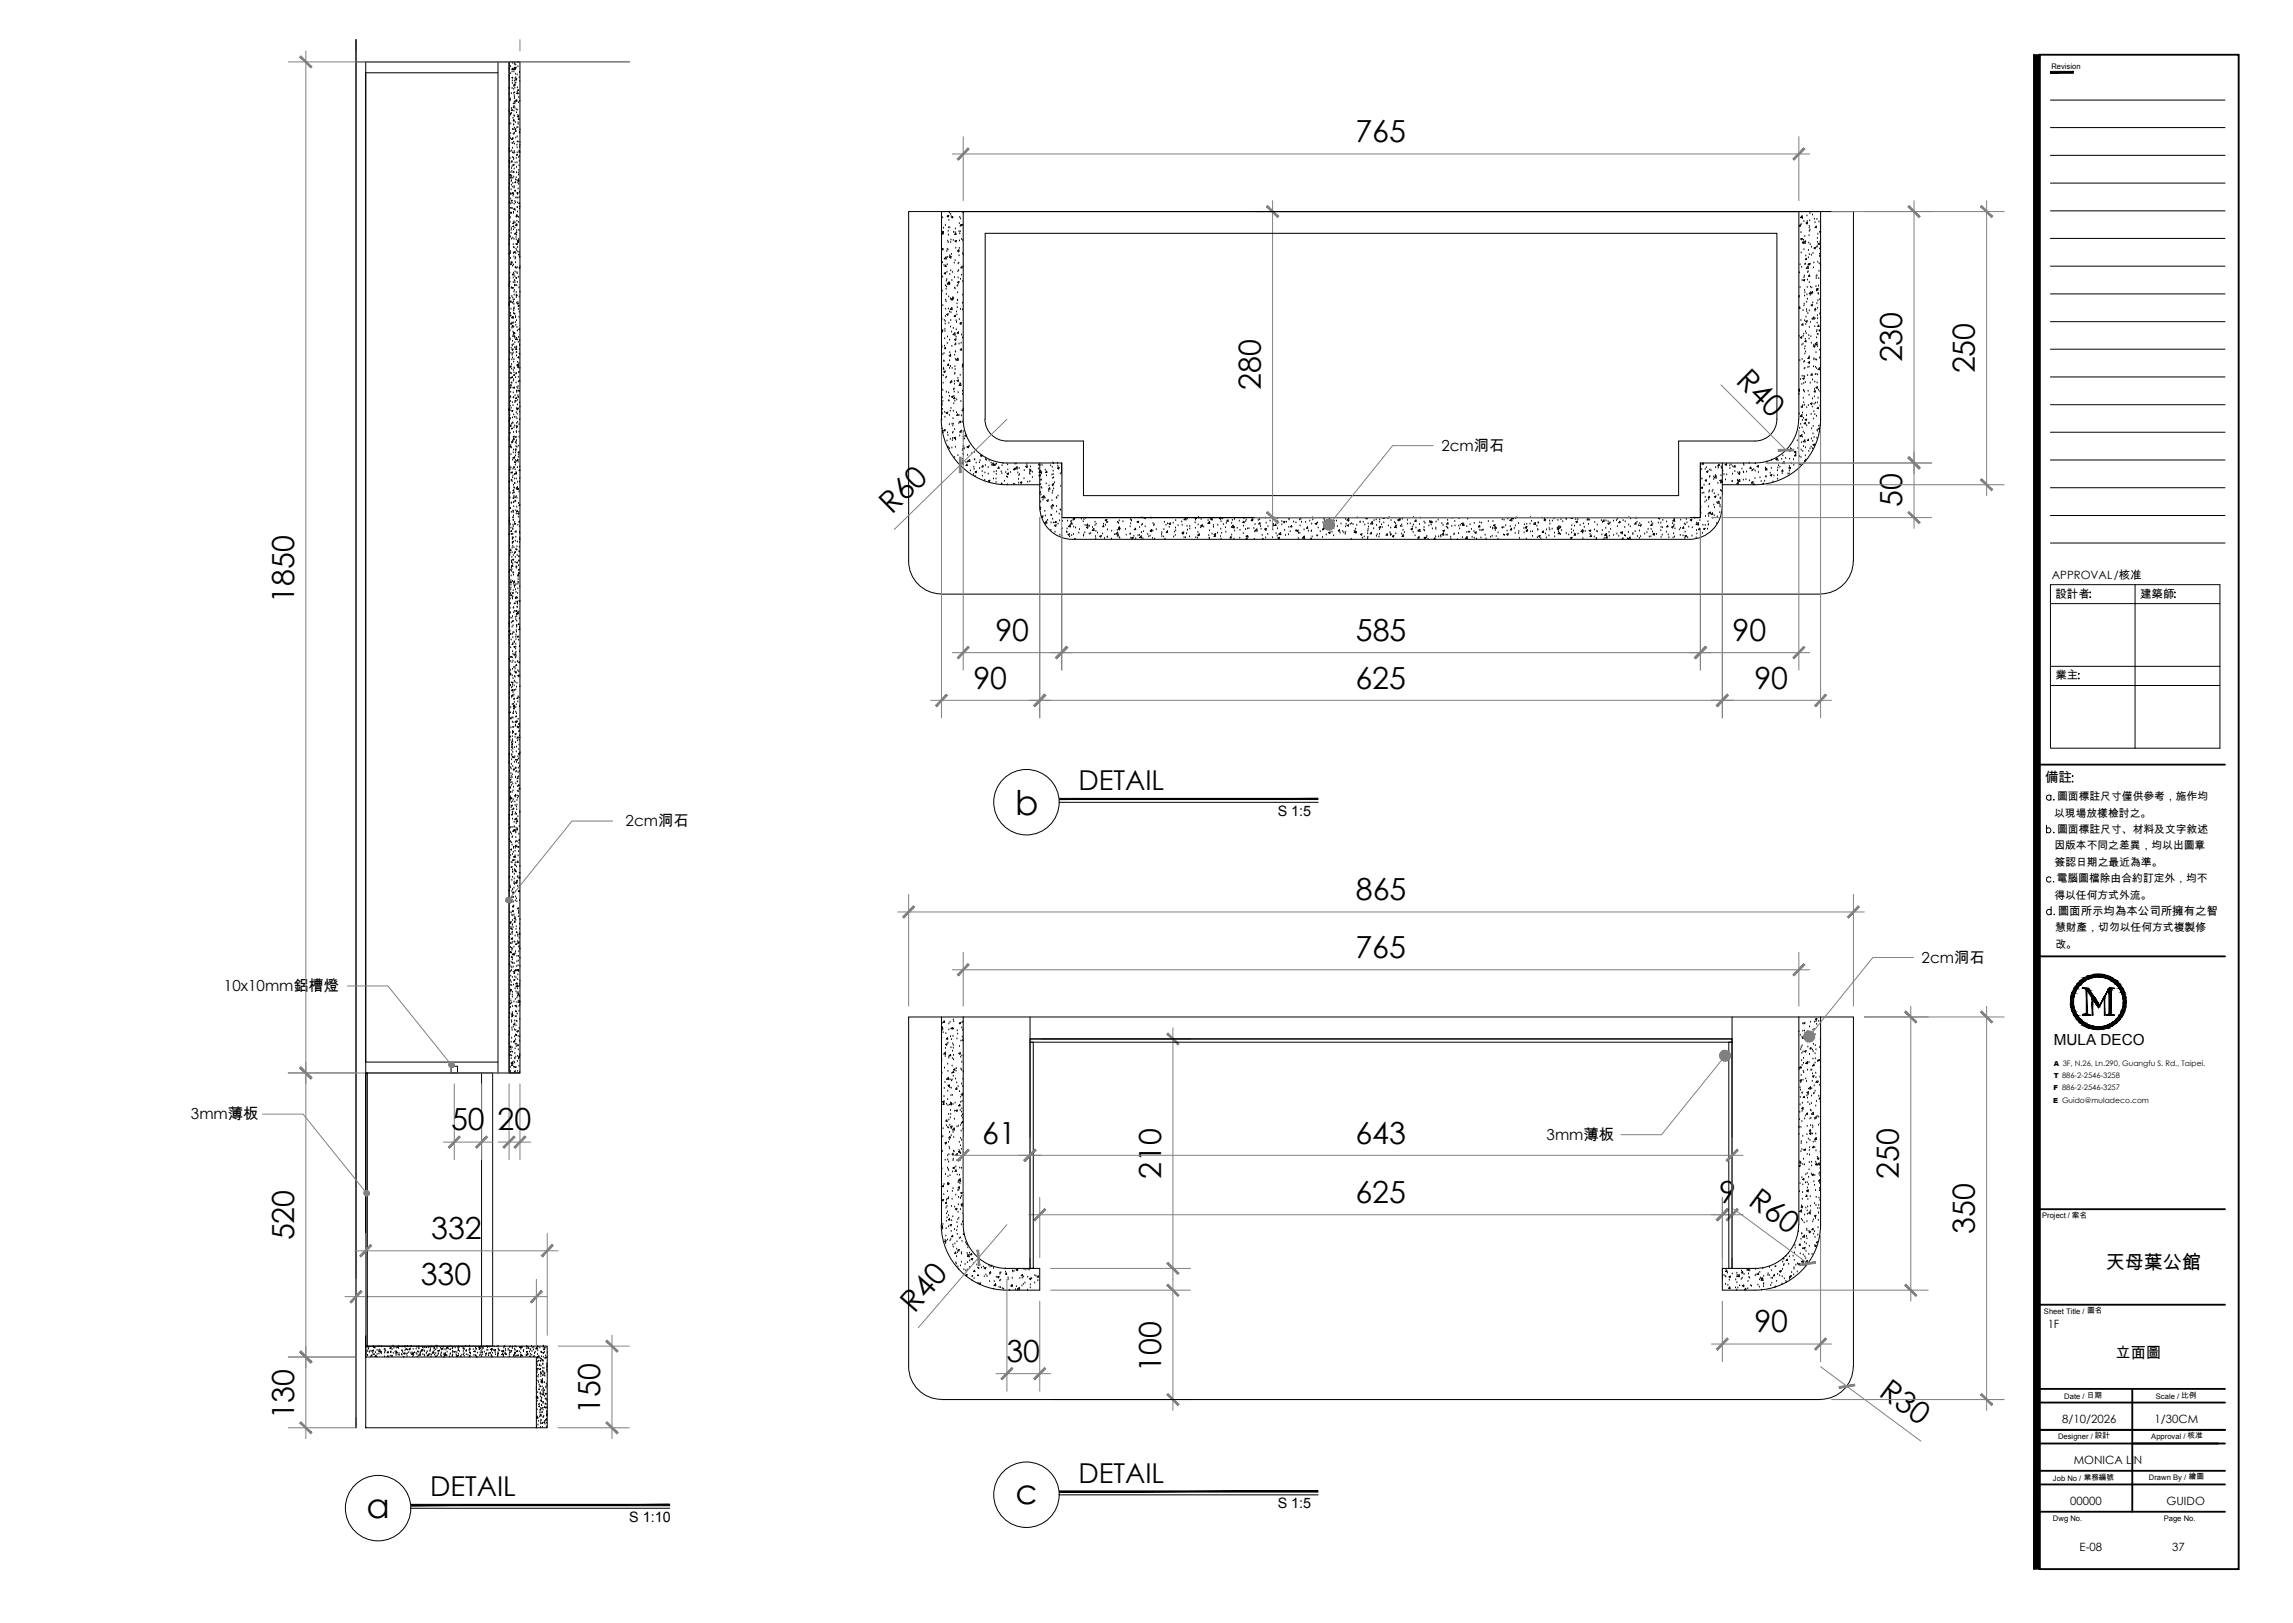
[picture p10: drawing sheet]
<svg xmlns="http://www.w3.org/2000/svg" width="420mm" height="297mm" viewBox="0 0 420 297" stroke-linecap="round" stroke-linejoin="round" font-family="sans-serif">
<defs><g id="words">
<g font-size="6.3">
<text x="185.8" y="149.1">b</text>
<text x="185.9" y="275.2">c</text>
<text x="67.1" y="277.7">a</text>
</g>
<g font-size="5.6">
<text x="248.1" y="26">765</text>
<text x="230.8" y="71.3" transform="rotate(-90 230.8 71.3)">280</text>
<text x="317.6" y="70" transform="rotate(45 317.6 70)">R40</text>
<text x="348.3" y="66.3" transform="rotate(-90 348.3 66.3)">230</text>
<text x="361.6" y="68.4" transform="rotate(-90 361.6 68.4)">250</text>
<text x="163.3" y="94.3" transform="rotate(-44 163.3 94.3)">R60</text>
<text x="348.3" y="92.8" transform="rotate(-90 348.3 92.8)">50</text>
<text x="53.8" y="110.3" transform="rotate(-90 53.8 110.3)">1850</text>
<text x="182.2" y="117.3">90</text>
<text x="248.2" y="117.3">585</text>
<text x="317.2" y="117.3">90</text>
<text x="178.2" y="126.1">90</text>
<text x="248.1" y="126.1">625</text>
<text x="321.2" y="126.1">90</text>
<text x="248.2" y="164.7">865</text>
<text x="248.1" y="175.3">765</text>
<text x="82.6" y="206.9">50</text>
<text x="91.1" y="206.9">20</text>
<text x="179.8" y="209.3">61</text>
<text x="248.1" y="209.3">643</text>
<text x="212.6" y="215.8" transform="rotate(-90 212.6 215.8)">210</text>
<text x="347.7" y="215.8" transform="rotate(-90 347.7 215.8)">250</text>
<text x="248.1" y="220.2">625</text>
<text x="314.7" y="220.2">9</text>
<text x="319.9" y="220.4" transform="rotate(37 319.9 220.4)">R60</text>
<text x="53.8" y="227" transform="rotate(-90 53.8 227)">520</text>
<text x="78.9" y="226.8">332</text>
<text x="361.6" y="225.8" transform="rotate(-90 361.6 225.8)">350</text>
<text x="77" y="235.2">330</text>
<text x="167.5" y="240.4" transform="rotate(-49 167.5 240.4)">R40</text>
<text x="321.2" y="243.8">90</text>
<text x="184.3" y="249.2">30</text>
<text x="212.6" y="251.1" transform="rotate(-90 212.6 251.1)">100</text>
<text x="343.8" y="255.3" transform="rotate(37 343.8 255.3)">R30</text>
<text x="53.8" y="259.8" transform="rotate(-90 53.8 259.8)">130</text>
<text x="109.9" y="258.8" transform="rotate(-90 109.9 258.8)">150</text>
</g>
<g font-size="5">
<text x="197.4" y="144.6">DETAIL</text>
<text x="78.7" y="273.8">DETAIL</text>
<text x="197.4" y="271.4">DETAIL</text>
</g>
<text font-size="3.5" x="385.5" y="232.3">天母葉公館</text>
<g font-size="2.8">
<text x="263.9" y="82.5">2cm洞石</text>
<text x="114.5" y="151.2">2cm洞石</text>
<text x="351.8" y="176.2">2cm洞石</text>
<text x="41" y="181.4">10x10mm鋁槽燈</text>
<text x="376" y="191.3">MULA DECO</text>
<text x="35" y="204.9">3mm薄板</text>
<text x="283.2" y="208.6">3mm薄板</text>
<text x="387.3" y="248.5">立面圖</text>
</g>
<g font-size="2.6">
<text x="233.9" y="149.3">S 1:5</text>
<text x="115.2" y="278.5">S 1:10</text>
<text x="233.9" y="276">S 1:5</text>
</g>
<text font-size="2.5" x="374.4" y="143.2">備註</text>
<g font-size="2.1">
<text x="375.7" y="106">APPROVAL/核准</text>
<text x="376.3" y="109.4">設計者</text>
<text x="391.8" y="109.4">建築師</text>
<text x="376.3" y="124.3">業主</text>
<text x="376.8" y="167.4">圖面所示均為本公司所擁有之智</text>
<text x="374.9" y="243.1">1F</text>
<text x="377.6" y="260.4">8/10/2026</text>
<text x="394.4" y="260.4">1/30CM</text>
<text x="379.7" y="267.9">MONICA LIN</text>
<text x="379" y="275.4">00000</text>
<text x="396.6" y="275.4">GUIDO</text>
<text x="380.7" y="283.8">E-08</text>
<text x="397.7" y="283.8">37</text>
</g>
<g font-size="2">
<text x="376.1" y="149.5">以現場放樣檢討之。</text>
<text x="376.6" y="146.5">圖面標註尺寸僅供參考，施作均</text>
<text x="376.1" y="155.4">因版本不同之差異，均以出圖章</text>
<text x="376.6" y="152.4">圖面標註尺寸、材料及文字敘述</text>
<text x="376.2" y="158.4">簽認日期之最近為準。</text>
<text x="376.5" y="161.4">電腦圖檔除由合約訂定外，均不</text>
<text x="376.1" y="164.5">得以任何方式外流。</text>
<text x="376.2" y="170.4">慧財產，切勿以任何方式複製修</text>
<text x="376.3" y="173.4">改。</text>
</g>
<g font-size="1.4">
<text x="375.6" y="12.6">Revision</text>
<text x="373.9" y="222.9">Project / 案名</text>
<text x="374.2" y="240.4">Sheet Title / 圖名</text>
<text x="377.9" y="256.1">Date / 日期</text>
<text x="394.7" y="256.1">Scale / 比例</text>
<text x="376.8" y="263.4">Designer / 設計</text>
<text x="393.9" y="263.4">Approval / 核准</text>
<text x="375.9" y="271">Job No / 業務編號</text>
<text x="393.4" y="270.8">Drawn By / 繪圖</text>
<text x="375.9" y="278.3">Dwg No.</text>
<text x="396.1" y="278.3">Page No.</text>
</g>
<g font-size="1.3">
<text x="376" y="197.3">T 886-2-2546-3258</text>
<text x="376" y="195.1">A 3F, N.26, Ln.290, Guangfu S. Rd., Taipei.</text>
<text x="375.9" y="201.8">E Guido@muladeco.com</text>
<text x="375.9" y="199.5">F 886-2-2546-3257</text>
</g>
</g></defs>
<!-- layer: I-ELEV5 -->
<g fill="none" stroke="#000" stroke-width=".18">
<path d="M67 11.3h26.2v185.1h-26.2zM91.2 13.3h-24.2v181.1h24.2M91.2 11.3v185.1M176.3 76.7a8 8 0 0 0 8 8M176.3 76.7v-38h153v38M180.3 76.7a4 4 0 0 0 4 4M180.4 76.7v-34h144.9v34M325.3 76.7a4 4 0 0 1-4 4M329.3 76.7a8 8 0 0 1-8 8M184.3 80.7h14.1v10h108.9v-10h14M184.3 84.7h10.1M194.4 84.7v10h116.9v-10"/>
<path d="M311.3 84.7h10M67 196.4h21.2v50h-21.2zM67 196.4v52M82.6 195.1h1.2v1.3h-1.2zM188.6 186.1v46M188.6 190.1h128.5M317.1 186.1v46M184.3 232.1a8 8 0 0 1-8-8v-38h153v38a8.1 8.1 0 0 1-8 8M184.3 232.1h6.1M315.3 232.1h6M67 248.4h31.2v12.9h-31.2z"/>
</g>
<!-- layer: I-ELEV252 -->
<g fill="none" stroke="#000" stroke-width=".18">
<path d="M93.2 12.6h.1M93.2 14h.1M93.2 17.2h.1M93.2 16v.1M93.2 11.7h.1M93.2 14.5h.1M93.4 18.1h.1M93.4 18.1v.2h-.1zM93.5 12.2h.1M93.5 13.5h.1M93.6 19.9h.1M93.6 17.1h.1"/>
<path d="M93.8 16.2h.1M93.8 13.2h.1M93.8 15.3h.1M93.8 14.8h.1M93.9 11.6h.1M93.9 14.1l-.2 .1 .1 .1 .1-.1M93.9 12.5l.1 .2h-.3zM94 19.8h.1M94.1 17.1h.1M94.1 16.4h.1M94.1 19.6h.1M94.1 15.6l.2-.2v.2z"/>
<path d="M94.1 15.8h.1M94.1 13.2h.1M94.1 19.5h.1M94.1 17.5h.1M94.1 18.9v.1l-.1-.1h.2M94.2 17.8h.1M94.2 18.7h.1M94.2 12.5h.1M94.2 11.6h.1M94.2 14.8h.1M94.2 18.1h.1M94.2 12.6v.1h-.1z"/>
<path d="M94.2 17h.1M94.3 16.1h.1M94.3 19.8h.1M94.3 11.9h.1M94.3 14.4h.1M94.3 15.3h.1M94.3 18.9h.1M94.3 13.6h.1M94.4 12.7h.1M94.4 14.6l.1-.1 .1 .1zM94.4 18.5l.2-.2v.2zM94.4 11.9h.1"/>
<path d="M94.4 14.3h.1M94.4 15.2h.1M94.5 18.5h.1M94.5 12.3l-.1 .2-.1-.1M94.5 12.3h-.2M94.6 14.5h.1M94.6 17.1l.2-.1-.1 .2zM94.7 13.7h.1M94.7 16.9h.1M94.7 16.1h.1M94.8 12.2h.1M94.9 11.5h.1"/>
<path d="M94.9 16.4v.2l-.1-.1zM94.9 18.8h.1M95 17.9h.1M95 17.2h.1M95.1 14.2h.1M95.1 13.3h.1M95.1 13.2h.1M95.2 14.9h.1M95.2 18.4h.1M93.2 27.2h.1M93.2 34.5h.1M93.2 30.6h.1"/>
<path d="M93.2 20.4h.1M93.2 27.7l.1-.2 .1 .2zM93.2 27.2v.1M93.2 29.5v-.1v.3M93.2 22.7h.1M93.2 33.6h.1M93.2 39.5h.1M93.3 37.1v-.2l-.1 .2h.1M93.3 30h.1M93.3 40h.1M93.3 25h.1M93.4 29h.1"/>
<path d="M93.4 32.5l.2-.2v.3zM93.4 20.8l.1-.1v.2zM93.4 39h.1M93.4 39.8h.1M93.4 35.5h.1M93.5 38.1h.1M93.5 25.4h.1M93.5 21.1h.1M93.5 31.9l-.1 .2-.1-.1 .2-.1M93.5 36.4h.1M93.5 37.3h.1M93.5 24.5h.1"/>
<path d="M93.5 35.4h.1M93.5 22.7h.1M93.5 39l.1-.2 .1 .2zM93.5 35.6h.1M93.5 31.6h.1M93.6 34.7h.1M93.6 33.2h.1M93.6 36.7l.2-.1-.1 .2zM93.6 33h.1M93.6 33.9h.1M93.6 20.8h.1M93.6 30.8h.1"/>
<path d="M93.7 32.2h.1M93.7 27.6h.1M93.7 31.4h.1M93.7 38.1h.1M93.7 29.4v.2h-.1zM93.8 29.7h.1M93.8 30.5h.1M93.8 26.2h.1M93.8 37.2h.1M93.8 38.2h.1M93.8 20.1v.1h-.2zM93.8 28.8h.1"/>
<path d="M93.8 27.1h.1M93.8 28h.1M93.8 23.7h.1M93.8 25.4l-.2 .1 .2 .1v-.2M93.9 26.3h.1M93.9 32.6h.1M93.9 33.6h.1M93.9 25.3h.1M93.9 34.2h.1M93.9 25.4h.1M93.9 21.7h.1M93.9 35.9h.1"/>
<path d="M93.9 35.2v.3l-.2-.1zM94 23.7h.1M94 24.6h.1M94 22.9h.1M94 28.9h.1M94 39h.1M94 35.6h.1M94 38.8h.1M94.1 22h.1M94.1 28.1h.1M94.1 30.3h.1M94.1 22.8h.1"/>
<path d="M94.1 26h.1M94.1 29.2h.1M94.1 32.4h.1M94.1 31.4v.1h-.2zM94.1 20.3h.1M94.1 21.2h.1M94.1 22v.1h-.1zM94.1 30.1l-.2 .1 .2 .1v-.2M94.1 24.4h.1M94.1 34.4h.1M94.1 24.5h.1M94.1 27.7h.1"/>
<path d="M94.1 30.9h.1M94.1 34.1h.1M94.1 37.4h.1M94.2 23.4h.1M94.2 26.4h.1M94.2 21.3h.1M94.2 34.9l.1 .1M94.2 28h.1M94.2 38.1l.1 .2h-.2zM94.2 34.9l.2-.1-.1 .2M94.3 36.9h.1M94.3 23.6h.1v.1h-.1"/>
<path d="M94.3 29.8h.1M94.3 38.5h.1M94.3 22.4h.1M94.4 37.1h.1M94.4 32.9h.1M94.4 33.3v.1h-.1zM94.4 25.3h.1M94.4 36.2h.1M94.5 23.9l-.2 .1 .2-.1M94.5 39.6l.1-.1v.2l-.1-.1M94.5 32.5h.1M94.5 20.1h.1"/>
<path d="M94.5 29h.1M94.5 28.3l.1 .1 .1-.1h-.1M94.6 20.6h.1M94.6 31.6h.1M94.6 30.6h.1M94.6 39.5h.1M94.6 23.4h.1M94.6 26.6h.1M94.6 29.8h.1M94.6 33h.1M94.6 36.2h.1M94.6 39.4h.1"/>
<path d="M94.6 35.3l.2-.1zM94.7 39.7h.1M94.7 27h.1M94.7 28h.1M94.7 38h.1M94.7 25h.1M94.7 20.1h.1M94.7 38.8h.1M94.8 37.1h.1M94.8 35.6h.1M94.8 35.4h.1M94.8 36.3h.1"/>
<path d="M94.8 23.4h.1M94.8 33.4h.1M94.8 21.1h.1M94.8 25.8l.1 .1h-.2zM94.8 33h.2l-.1 .1zM94.9 34.6h.1M94.9 22.5h.1M94.9 22.8h.1M94.9 33.7h.1M94.9 31.7h.1M94.9 32h.1M94.9 32.9h.1"/>
<path d="M94.9 39.8h.1M94.9 33.3h.1M94.9 21.2v.2h-.2zM95 31.2h.1M95 28.8h.1M95 30.3h.1M95 27.7h.1M95.1 28.6h.1M95.1 29.5h.1M95.1 36.1h.1M95.1 21.7l-.2 .1M95.1 21.7l-.1 .2-.1-.1"/>
<path d="M95.1 27.8h.1M95.1 24.2h.1M95.1 35.2h.1M95.1 38.2h.1M95.1 37.1l.1 .1h-.2zM95.2 27h.1M95.2 26.1h.1M95.2 23.8h.1M95.2 27.8v-.1l-.2 .1 .2 .1M95.2 24.2l-.1 .1h.1M95.2 26.5h.1M95.2 37.7v.1"/>
<path d="M172.6 39.9h.1M173.6 39.7h.1M173.7 39.4l-.1 .3-.2-.1M173.7 39.4l-.3 .1M173.8 39h.1M174.1 39.2h.1M174.1 39.7h.1M174.4 39.6v.3l-.2-.1zM175.7 39.8h.1M176.2 38.7l-.1 .1h.2M329.9 39.5l.1 .4-.4-.1zM330 40h.1"/>
<path d="M330.8 39.5h.1M331.4 39.1h.1M331.8 39.4h.1M93.2 55.9h.1M93.2 52.2h.1M93.2 44.9h.1M93.2 44.6h.1M93.2 55.6h.1M93.2 46.4v.1M93.2 52.2v.2M93.2 54.5h.2l-.1 .1h-.1M93.2 44h.1"/>
<path d="M93.2 43.3l.2-.1v.2l-.2-.1M93.3 42.3h.1M93.3 43.2h.1M93.3 51.9h.1M93.3 41.1h.1M93.3 41.5h.1M93.3 51h.1M93.3 50h.1M93.3 55.3l.2-.2 .1 .2zM93.4 40.7h.1M93.4 51.6h.1M93.4 57.8l.1-.2v.2z"/>
<path d="M93.5 46.4h.1M93.5 47.3h.1M93.5 57.3h.1M93.5 46h.1M93.5 56.6h.1M93.5 48l.2-.1v.2zM93.6 42.7h.1M93.6 52.8h.1M93.6 42.1h.1M93.6 48.2v.2h-.1zM93.6 41.8h.1M93.6 43.8h.1"/>
<path d="M93.6 59.2v.1h-.1M93.7 52.6h.1M93.7 58.2l.2-.3v.3zM93.7 59.2h-.2M93.7 59.1h.1M93.7 54.3h.1M93.8 48.2h.1M93.8 52.7l.2-.1-.1 .2zM93.8 55.5h.1M93.8 48.7h.1M93.9 43.6h.1M93.9 54.6h.1"/>
<path d="M93.9 59.2h.1M93.9 59.5v.2h-.1zM93.9 59.9h.1M93.9 50.2l.1 .1h-.2zM94 59.1h.1M94 50.9h.1M94 44.8h.1M94 51.7h.1M94 54.9h.1M94 58.2h.1M94 40.8v.1h-.1l.1-.1M94 57.4h.1"/>
<path d="M94 50h.1M94 46.4h.1M94 55.3h.1M94 42.1h.1M94 45.3h.1M94 48.5h.1M94.1 56.5h.1M94.1 56.9h.1M94.1 59.8h.1M94.1 41.3l-.2 .1 .1 .1M94.1 41.4l-.1 .1M94.1 55.7h.1"/>
<path d="M94.1 46.3h.1M94.1 40.8h.1M94.1 40.6h.1M94.1 43.8h.1M94.1 47h.1M94.1 50.2h.1M94.1 53.5h.1M94.1 56.6h.1M94.1 54h.1M94.1 54.8h.1M94.1 45.4h.1M94.1 56.3h.1"/>
<path d="M94.2 53.2h.1M94.2 51.3h.1M94.2 52.3h.1M94.3 50.6h.1M94.3 51.5h.1M94.3 41.7h.1M94.3 51.8h.1M94.3 52.1v.1h-.1zM94.3 57.3l-.2 .1 .1 .1 .1-.2M94.3 49.8h.1M94.3 40.8h.1M94.3 47.4h.1"/>
<path d="M94.3 46l-.2 .1 .2 .1v-.1M94.3 48.9h.1M94.3 59h.1M94.3 49.1h.1M94.3 42.8v-.1l-.1 .1h.2M94.4 47.2h.1M94.4 48.1h.1M94.4 58.2h.1M94.4 57.9h.1M94.4 46.4h.1M94.4 59.5h.1M94.4 50.8h.2v.2z"/>
<path d="M94.5 44.7h.1M94.5 45.6h.1M94.5 43.5h.1M94.5 43.9h.1M94.5 53.5h.1M94.5 54.5h.1M94.5 54h.1M94.6 43h.1M94.6 42.6h.1M94.6 58.7h.1M94.6 41v.3l-.2-.1zM94.6 41.3h.1"/>
<path d="M94.6 42.2h.1M94.6 42.7h.1M94.6 45.9h.1M94.6 49.1h.1M94.6 52.3h.1M94.6 55.5h.1M94.6 40.5h.1M94.6 49.9h.1M94.6 59.9h.1M94.6 41.2h.1M94.6 54v.1h-.1zM94.7 49h.1"/>
<path d="M94.7 50.1h.1M94.7 44.6v.1h-.1zM94.7 51.7h.1M94.7 55.5h.2l-.1 .2-.1-.1M94.8 45.3h.1M94.8 44.3l.1-.1v.2zM94.8 44.4h.1M94.8 55.4h.1M94.8 46.1h.1M94.9 56.6h.1M94.9 43.9v.2h-.2zM94.9 40.7h.1"/>
<path d="M94.9 50.7h.1M95 42.1h.1M95 43.8h.1M95 55.9v.1h-.1zM95 58.1h.1M95 52.7h.1M95 46.5l.1 .1h-.2zM95 49l.2 .1M95.1 46.2h.1M95.1 57.1h.1M95.1 54.3h.1M95.2 53.5h.1"/>
<path d="M95.2 48.8h.1M95.2 46.8l-.1 .2h.1M95.2 48.9l-.1 .1M172.4 47.2h.1M172.4 42.7l.3-.3v.4l-.3-.1M172.4 45.7h.1M172.4 42.5l.3-.1-.1 .2zM172.5 58.4h.1M172.5 48.1h.1M172.5 43h.1M172.5 53.3h.1M172.6 50.7h.1"/>
<path d="M172.6 56h.1M172.6 45.5l.1 .2h-.3zM172.7 41.8h.1M172.8 48.6h.1M172.9 58.6h.1M172.9 47.4l.3-.4 .1 .4zM172.9 50l.1 .2M173 59.3h.1M173 58.8h.1M173.1 57.9h.1M173.1 41.3h.1M173.1 52.3h.1"/>
<path d="M173.1 56.6h.1M173.1 54.9h.1M173.1 49.9v.3M173.2 48.5l-.2 .3h.3M173.2 48.5v.3M173.2 49.9l-.3 .1M173.2 55.2h.1M173.2 52.9h.1M173.3 53.9h.1M173.3 51.5h.1M173.3 52.5h.1M173.3 51.2h.1"/>
<path d="M173.3 46h.1M173.3 57.5l.3-.1-.1 .3-.2-.1M173.4 49.8h.1M173.4 48.5h.1M173.4 45.6h.1M173.4 52l.3-.3 .1 .4zM173.5 47.1h.1M173.5 44.1h.1M173.6 45.7h.1M173.6 51.8l.2-.2v.2zM173.6 44.4h.1M173.6 42.3h.1"/>
<path d="M173.6 43h.1M173.6 56.5h.1M173.7 41.7h.1M173.7 54.3h.1M173.7 40.3h.1M173.7 59.2h.1M173.8 57.1h.1M173.9 50.2h.1M173.9 41.7h.1M173.9 46.8h.1M173.9 52h.1M173.9 47h.1"/>
<path d="M174 54.7h.1M174 59.8h.1M174.1 58.7h.1M174.1 44.4h.1M174.1 49.6h.1M174.1 57.2h.1M174.1 43.9h.1M174.1 54.8l.2-.2 .1 .3zM174.1 46.9l-.3 .2 .3 .1v-.2M174.2 46.6h.1M174.3 51.3h.1M174.3 56.3v.4l-.3-.1z"/>
<path d="M174.4 49.9h.1M174.4 54.5h.1M174.5 44h.1M174.6 42.5h.1M174.6 54.5l-.3 .1 .2 .2 .1-.3M174.7 48.2h.1M174.7 50.8h.1M174.8 52.7h.1M174.8 58h.1M174.9 42.6h.1M174.9 47.7h.1M174.9 52.9h.1"/>
<path d="M174.9 57.7v.2h-.2zM174.9 44.1l.2-.1-.1 .3-.2-.2M174.9 41.9h.1M175 45.4h.1M175 42.7v.2h-.2zM175 58.7h.1M175.1 59h.1M175.1 57.1h.1M175.2 57.6h.1M175.2 55.6h.1M175.2 56.3h.1M175.2 52.4h.1"/>
<path d="M175.3 54.9h.1M175.3 51.6l.3-.1-.1 .3-.2-.1M175.3 53.6h.1M175.3 55h.1M175.4 52.2h.1M175.4 49.7h.1M175.4 50.9h.1M175.4 48.3h.1M175.5 49.5h.1M175.5 46.1h.1M175.5 48.2h.1M175.5 45.7l.1 .3h-.3z"/>
<path d="M175.6 46.8h.1M175.6 42.4h.1M175.6 45.5h.1M175.6 40.9h.1M175.6 58.5h.1M175.7 44.1h.1M175.7 42.8h.1M175.8 41.4h.1M175.8 42.4h.1M175.8 40.1h.1M175.8 51.1h.1M175.8 56.6h.1"/>
<path d="M175.9 59.3h.1M176 59.1l-.1 .2-.1-.1M176.1 43.8h.1M176.1 50.4h.1M176.1 59l-.3 .2M176.1 48.8v.3l-.2-.1zM176.1 41l-.3 .2 .3 .1v-.2M176.2 55.5h.1M176.2 56.7h.1M176.3 54h.1M176.3 44h.1M176.3 41.3h.1"/>
<path d="M176.3 46.4h.1M176.3 51.5h.1M176.3 48.7v.1M176.3 46.6h.1M176.3 48.7h.1M329.4 54.1h-.1M329.4 54.1l-.1 .2M329.5 49.9h.1M329.5 56.2l.1 .2h-.3M329.5 56.2l-.2 .2M329.6 48.5h.1M329.6 52.6h.1"/>
<path d="M329.6 41.1v.3h-.2zM329.7 43.7l.3-.1-.1 .3-.2-.1M329.7 42.6h.1M329.7 58.7h.1M329.8 41.1h.1M329.8 46.3h.1M329.8 48.9h.1M329.8 59.5l.3-.2v.2zM329.9 51.3h.1M330.1 56.8h.1M330.1 44.2l.1 .3-.2-.1zM330.1 44.5l.4-.4v.4z"/>
<path d="M330.1 51.3l.2 .1M330.2 44h.1M330.3 40.5h.1M330.3 45.7h.1M330.3 50.8h.1M330.3 56h.1M330.3 55.7h.1M330.4 50.5h.1M330.4 54.2h.1M330.4 53.2h.1M330.4 58.7h.1M330.4 51.2v.2"/>
<path d="M330.4 43.3h.1M330.4 48.4h.1M330.4 53.6h.1M330.4 51.2l-.3 .1M330.6 48.3h.1M330.6 44.2h.1M330.6 59.4h.1M330.6 46.8h.1M330.6 58.8l.3-.1-.1 .3-.2-.2M330.7 58h.1M330.7 40.8l.2 .2v-.3l-.2 .1M330.7 56.7h.1"/>
<path d="M330.7 47.5v-.2l-.2 .2h.3M330.8 55.3h.1M330.8 41h.1M330.8 57.1h.1M330.8 54h.1M330.9 52.6h.1M330.9 40.5h.1M330.9 51.3h.1M330.9 54.8h.1M330.9 49.9h.1M331 57.4h.1M331 48.8l.1 .3h-.4z"/>
<path d="M331 48.5h.1M331 49.7h.1M331.1 47.2h.1M331.1 50.5l.2-.2v.3h-.2M331.1 45.8h.1M331.2 44.5h.1M331.2 48.5h.1M331.2 43.1h.1M331.2 41.8h.1M331.2 42.4h.1M331.2 59.9h.1M331.2 41.4h.1"/>
<path d="M331.2 46.6h.1M331.2 51.7h.1M331.2 56.9h.1M331.2 53.7l.3-.3 .1 .4zM331.3 40.4h.1M331.4 42.1h.1M331.4 54h.1M331.4 44.8h.1M331.4 48.2l-.3 .1 .2 .2 .1-.3M331.5 52.6h.1M331.5 59h.1M331.6 46.7h.1"/>
<path d="M331.7 45.2h.1M331.7 52.7h.1M331.8 53.4l.1 .2h-.2zM331.8 55.8v.2l-.2-.1M331.9 55.4h.1M331.9 55.7l-.3 .1M331.9 46.4h.1M332 49h.1M332.1 48.1h.1M332.1 58v.4h-.3zM332.2 40.1h.1M332.3 59.8h.1"/>
<path d="M332.3 40.8h.1M332.3 58.3h.1M332.3 56.9h.1M332.4 45.2l-.3 .2M332.4 45.3l-.1 .2-.2-.1M332.4 56.7v-.3l-.2 .3h.3M332.5 52.4h.1M332.5 51h.1M332.5 50.6h.1M332.5 41.4l.1 .2h-.3zM332.6 53.2h.1M332.6 40.2h.1"/>
<path d="M332.6 45.3h.1M332.6 50.4h.1M332.6 55.6h.1M332.7 59.1h.1M332.7 45.1h.1M332.7 57.8h.1M332.7 43.6h.1M332.7 44.4h.1M332.8 56.4h.1M332.8 58.3h.1M332.8 59.7l.2-.2v.3zM332.8 55.1h.1"/>
<path d="M332.8 42.9h.1M332.8 48h.1M332.8 53.2h.1M332.9 53.7h.1M332.9 52.8l-.3 .1 .2 .2 .1-.3M332.9 52.4h.1M332.9 53.8h.1M333 51h.1M333 49.6h.1M333 40.6h.1M333.1 48.3h.1M333.1 54.8h.1"/>
<path d="M333.1 44.5v.2h-.2zM333.1 46.9h.1M333.1 42.4l.2 .1M333.1 45.6h.1M333.1 46.5h.1M333.1 57.5h.1M333.2 44.2h.1M333.3 42.9h.1M333.3 41.5h.1M333.3 58.2h.1M333.3 48.6h.1M333.3 42.3l-.2 .1"/>
<path d="M93.2 74.9h.1M93.2 75.1h.1M93.2 77.1h.1M93.2 74.9v.2M93.2 78.6h.1M93.2 79.4h.1M93.2 64.5h.1M93.2 76.9v.1M93.2 77v.1M93.3 77.7h.1M93.3 73.8h.1M93.3 65.7l-.1 .1"/>
<path d="M93.3 76h.1M93.3 76.9h.1M93.3 61.9h.1M93.3 72.9h.1M93.3 75h.1M93.3 67.2l.2-.2v.2zM93.3 78l.2-.2v.2zM93.4 75.2h.1M93.4 60.5h.1M93.4 76.4v.2h-.1l.1-.2M93.4 74.3h.1M93.4 69.2h.1"/>
<path d="M93.4 79.3h.1M93.4 62.2h.1M93.4 70.5l.2-.1-.1 .2-.1-.1M93.5 72.6h.1M93.5 73.5h.1M93.5 68.3h.1M93.5 71.1h.1M93.5 71.8h.1M93.5 72.7h.1M93.5 70.9h.1M93.5 64.7h.1M93.6 69.2h.1"/>
<path d="M93.6 70.1h.1M93.6 63.7h.1M93.6 74.7h.1M93.6 67.1h.1M93.6 68.4h.1M93.6 78.5l.2-.2v.2zM93.7 66.7h.1M93.7 67.5h.1M93.7 77.6h.1M93.7 69.1l.1-.2v.2zM93.7 65.9h.1M93.7 60.1h.1"/>
<path d="M93.7 70.1h.1M93.7 75.2l.2-.1-.1 .2-.1-.1M93.8 65h.1M93.8 63.1h.1M93.8 64l.1-.1v.1zM93.8 63.3h.1M93.8 64.2h.1M93.8 77.4h.1M93.8 64.8h.1M93.8 73.7h.1M93.8 62.5h.1M93.8 65.5h.1"/>
<path d="M93.8 76.5h.1M93.8 75.3h.1M93.9 61.6h.1M93.9 60.8h.1M93.9 71h.1M93.9 74.2h.1M93.9 77.5h.1M94 71.9h.1M94 72.8h.1M94 69.8h.1M94 61.4h.1M94 64.6h.1"/>
<path d="M94 67.8h.1M94 79.9l.1-.1v.2zM94 60.9h.1M94 79.1h.1M94 61.1l.2-.2 .1 .2zM94 68.7h.1l.1-.1-.1 .1M94.1 63.1h.1M94.1 66.3h.1M94.1 69.5h.1M94.1 72.7h.1M94.1 75.9h.1M94.1 68.2h.1"/>
<path d="M94.1 78.3h.1M94.1 65.8h.1M94.1 67.3h.1M94.1 67.5h.1M94.2 76.4h.1M94.2 70.9v.1h-.1zM94.2 63.7h.1M94.2 78h.1M94.2 61.5l.1 .1h-.2zM94.3 62.7h.1M94.3 73.7h.1M94.3 61.9h.1"/>
<path d="M94.3 72.4h.1M94.4 69.1h.1M94.4 68.4h.1M94.5 76.4h.1M94.5 70.1h.1M94.5 73.3h-.2l.1 .1 .1-.1M94.5 64.5h.1M94.5 75.5h.1M94.5 79h.1M94.5 78h.1M94.5 72.8l.1 .1h-.2zM94.6 78.3h.1"/>
<path d="M94.6 79.2h.1M94.6 61.9h.1M94.6 65.1h.1M94.6 68.4h.1M94.6 71.6h.1M94.6 74.8h.1M94.6 63.4v.1h-.2zM94.6 63.7v.3h-.3zM94.6 62l-.2 .1M94.6 62l-.1 .2-.2-.1M94.6 77.5h.1M94.6 71.8h.1"/>
<path d="M94.6 64.5h.1M94.6 76.7h.1M94.6 70.9h.1M94.6 66.8l.2-.1v.2l-.2-.1M94.7 75h.1M94.7 75.8h.1M94.7 74.1h.1M94.7 60.6h.1M94.8 73.3h.1M94.8 66.3h.1M94.8 67.3h.1M94.8 77.3h.1"/>
<path d="M94.8 62.2h.1M94.8 78h-.2l.1 .1 .1-.1M94.8 71.6h.1M94.8 72.4h.1M94.8 71.1h.1M94.9 70.7h.1M94.9 72.8h.1M94.9 74.7v.1h-.2zM94.9 69h.1M94.9 69.9h.1M94.9 62.6h.1M94.9 72.7h.1"/>
<path d="M94.9 66.6v.3l-.2-.1zM94.9 68.2h.1M94.9 61.8h.1M94.9 67.2h.1M94.9 65.3v.1h-.1zM94.9 71.5l.2-.1v.2l-.2-.1M95 67.3h.1M95 60.3l.2-.1-.1 .2zM95 65.6h.1M95 66.5h.1M95 79.1h.1M95 80h.1"/>
<path d="M95 77.7h.1M95.1 64.8h.1M95.1 68.1h.1M95.1 64h.1M95.1 63.2h.1M95.2 62.3h.1M95.2 63.1h.1M95.2 75.4h.1M95.2 64.9h.1M95.2 73.7h.1M95.2 74.5h.1M95.2 67.3h.1"/>
<path d="M95.2 76.6v.1M95.2 69.6l-.2 .2h.2M172.4 60.7l.1-.2 .1 .2h-.2M172.4 76.9h.1M172.4 63.3h.1M172.4 71.2h.1M172.4 75.5l.1 .3h-.1M172.5 75.5h.1M172.5 63.6h.1M172.5 68.7h.1M172.5 73.9h.1M172.5 75.5l-.1 .1"/>
<path d="M172.5 74.2h.1M172.5 78.4v.1M172.5 72.8h.1M172.5 75h.1M172.5 78.9l.1-.1v.3M172.6 71.4h.1M172.6 73.5h.1M172.6 64.9h.1M172.6 60.4l-.2 .1M172.6 60.4l-.1 .2-.1-.1M172.7 70.1h.1M172.7 68.8h.1"/>
<path d="M172.7 67.5h.1M172.7 67.4h.1M172.8 66.1h.1M172.8 67.6h.1M172.8 78.8l.2-.2v.3zM172.8 64.7h.1M172.8 66.2h.1M172.9 63.4h.1M173 62h.1M173 75.5h.1M173 60.6h.1M173 60.3h.1"/>
<path d="M173 76.4h.1M173 67.9v.3l-.2-.1M173.1 63.6v.2h-.2zM173.1 67.9l-.3 .1M173.2 69.2h.1M173.3 69h.1M173.3 71.8h.1M173.4 62.9h.1M173.5 61.7h.1M173.5 79.2h.1M173.5 75.4l-.3 .2 .2 .1 .1-.2M173.6 79.7h.1"/>
<path d="M173.6 73.3h.1M173.7 71.9h.1M173.7 66.9l-.1-.3-.1 .2 .2 .1M173.8 73.4h.1M173.8 65.1l.3-.1-.1 .2-.2-.1M173.8 76h.1M173.8 77.7h.1M173.8 66h.1M173.8 62.3h.1M173.8 67.4h.1M173.8 72.5h.1M173.9 64.5h.1"/>
<path d="M174 70.1h.1M174 75.3h.1M174 67.1h.1M174 65h.1M174.1 74.7h.1M174.2 60.8h.1M174.2 69.7l.1 .2h-.3zM174.2 72.6l.3-.1-.1 .3-.2-.2M174.3 63.4h.1M174.3 67.4h.1M174.3 77.6h.1M174.4 79.3h.1"/>
<path d="M174.4 78h.1M174.5 76.6h.1M174.5 79.1h.1M174.5 61.2l.3-.3 .1 .4zM174.5 75.3h.1M174.5 60.1h.1M174.5 77.6h.1M174.6 71.3h.1M174.6 73.9h.1M174.7 72.5h.1M174.7 71.2h.1M174.7 71.7h.1"/>
<path d="M174.7 69.8h.1M174.7 70.3h.1M174.8 68.5h.1M174.8 65h.1M174.8 78.6h.1M174.8 72.7v.3h-.2zM174.8 67.1h.1M174.8 63.1h.1M174.8 68.3h.1M174.8 73.4h.1M174.9 67.6h.1M174.9 65.8h.1"/>
<path d="M174.9 64.4h.1M174.9 62.9h.1M175 63.1h.1M175 61.7h.1M175 65.9l.4-.3v.3zM175 62l-.2 .1M175 62l-.1 .3-.2-.2M175.1 60.4h.1M175.1 75.6h.1M175.2 73.2h.1M175.4 65.8h.1M175.4 69.2h.1"/>
<path d="M175.4 76l-.1-.2-.1 .2h.2M175.4 71.9h.1M175.5 60.7v.3h-.3zM175.5 69.5l-.3 .2 .2 .1 .1-.2M175.5 77.5h.1M175.6 76h.1M175.6 63h.1M175.7 79.8h.1M175.7 79.1l.2-.2 .1 .2zM175.8 70.2h.1M175.8 68.7h.1M175.8 64l.2-.2 .1 .3z"/>
<path d="M175.9 70.2v.4l-.3-.1zM175.9 73.5h.1M175.9 77.1l-.2 .1M175.9 77.1l-.1 .2-.2-.1M176 62.8h.1M176 78.9h.1M176 76.1h.1M176.1 61.3h.1M176.2 67.2h.1M176.2 77.3h.1M176.2 66.7l.1 .1M176.2 71.6h.1"/>
<path d="M176.2 61.8h.1M176.2 67h.1M176.2 72.2h.1M176.3 74.9h.1M176.3 80h.1M176.3 74.9l-.2 .3h.2M176.3 66.6l-.1 .1M176.4 79h.1M176.9 79.6l-.3 .2h.4M329.3 72.1h.1M329.3 72.1v.1M329.4 61.5h.1"/>
<path d="M329.4 71.2h.1M329.4 71.2v.3l-.1-.1M329.4 71.2l-.1 .4M329.4 75.8h.1M329.5 78.4h.1M329.5 66h.1M329.5 79.7h.3l-.1 .2-.2-.1M329.6 69.5h.1M329.7 77.7h.1M329.7 76.2h.1M329.9 79.7h.1M329.9 70.3h.1"/>
<path d="M329.9 63.1h.1M329.9 75.9v.4l-.3-.1zM329.9 61.6l-.3 .2 .2 .1 .1-.2M329.9 78.3h.1M329.9 68.9h.1M329.9 65.8h.1M330 76.9h.1M330 80h.1M330 74.3v.2h-.2zM330 75.6h.1M330.1 74.2h.1M330.1 63h.1"/>
<path d="M330.1 72.9h.1M330.1 61.5h.1M330.1 79.1h.1M330.2 71.5h.1M330.2 76.6h.1M330.2 70.2h.1M330.2 73.7h.1M330.2 61.2h.1M330.2 66.3h.1M330.2 71.4h.1M330.3 68.9h.1M330.3 67.5h.1"/>
<path d="M330.4 66.2h.1M330.4 71.7h.1M330.4 74.2h.1M330.4 79.3h.1M330.4 69.2l-.3 .1 .1 .1 .1-.2M330.4 63.9h.1M330.4 69h.1M330.4 64.8h.1M330.4 67.4h.1M330.5 63.4h.1M330.5 62.1h.1M330.5 70h.1"/>
<path d="M330.5 77.3l.1 .3-.3-.1zM330.6 60.7h.1M330.6 64.4h.1M330.6 62.3l.1 .3-.3-.1zM330.7 61.1h.1M330.7 76.1h.1M330.8 74.6h.1M330.8 77.9h.1M330.8 76.7l-.3 .1 .2 .1 .1-.2M330.9 68.7h.1M331 67.3h.1M331 71.6h.1"/>
<path d="M331.1 74.2h.1M331.2 61.4h.1M331.2 77.5h.1M331.2 65.3v.3h-.2l.2-.3M331.2 62h.1M331.2 67.2h.1M331.2 72.3h.1M331.2 65.3h.1M331.3 66.2l-.3 .1M331.3 66.2l-.1 .3-.2-.1M331.4 70.1h.1M331.5 61.6h.1"/>
<path d="M331.6 75.8h.1M331.6 62.8h.1M331.7 78.5h.1M331.8 68.4v.3h-.3zM331.8 73.7l-.3 .2M331.8 73.8l-.1 .2-.2-.1M331.8 74.5h.1M331.8 73h.1M331.8 69.5h.1M331.9 79.4h.1M332 78h.1M332 67.1h.1"/>
<path d="M332 76.7h.1M332 63.2h.1M332 63.4l.3-.1-.1 .2-.2-.1M332.1 75.3h.1M332.1 65.6h.1M332.1 65.9h.1M332.1 74h.1M332.2 72.6h.1M332.2 71.3h.1M332.3 69.9h.1M332.3 75.9h.1M332.3 71.4l-.2 .3h.2v-.2"/>
<path d="M332.3 68.6h.1M332.4 67.2h.1M332.4 73.8h.1M332.4 65.9h.1M332.5 64.5h.1M332.5 68.5h.1M332.5 70.9l.3-.1-.1 .3-.2-.2M332.5 63.2h.1M332.6 61.8h.1M332.6 76.2h.1M332.6 67.5h.1M332.6 60.7h.1"/>
<path d="M332.6 65.9h.1M332.6 71h.1M332.6 60.5h.1M332.6 62.6l.1 .5-.4-.1zM332.7 78.7h.1M332.7 70.1h.1M332.7 61.2h.1M332.7 73.7h.1M332.7 78.9h.1M332.8 63.4h.1M332.8 68.6h.1M332.9 72.9h.1"/>
<path d="M332.9 61.2h.1M332.9 74.5v.3l-.2-.1 .2-.2M332.9 71.4h.1M332.9 78.4l.3-.1-.1 .3-.2-.1M333 78h.1M333.1 65.5h.1M333.1 64.1h.1M333.1 67.3l.1 .4-.3-.1zM333.2 71.7h.1M333.2 74.3h.1M333.3 77.8h.1M333.3 60.3l-.3 .1 .2 .2 .1-.2"/>
<path d="M93.2 97.9h.1M93.2 88.2h.1M93.2 88.3h.1M93.2 80.2h.1M93.2 80.6h.1M93.2 97.6v.3M93.2 95.3l.1-.1-.1 .2M93.2 95.7h.1M93.2 89.4h.1M93.3 83.9h.1M93.3 94.9h.1M93.3 91.1h.1"/>
<path d="M93.3 100h.1M93.3 85.8l.1 .2h-.2zM93.3 81.7l.2 .1v-.1h-.1M93.4 91.2h.1M93.4 85.5h.1M93.4 90.2h.1M93.5 96h.1M93.5 92.9l-.2 .1 .1 .1 .1-.2M93.5 81.6h.1M93.5 85.7h.1M93.5 86.6h.1M93.5 96.6h.1"/>
<path d="M93.5 83.2h.1M93.6 92.1h.1M93.6 97.7l.2-.1-.1 .2zM93.6 93.8h.1M93.6 97.1l-.1 .2h.2l-.1-.2M93.6 86.4h.2v.2l-.2-.1M93.7 82h.1M93.7 92.1h.1M93.7 87.7v.2h-.1zM93.7 80.9l.2-.2v.2zM93.7 81.1h.1M93.8 88.2h.1"/>
<path d="M93.8 99.5h.1M93.8 98.4h.1M93.8 99.3h.1M93.8 98.7h.1M93.8 98.6h.1M93.8 87.4h.1M93.9 96.9h.1M93.9 97.8h.1M93.9 84.2h.1M93.9 90.3h.1M93.9 93.5h.1M93.9 96.8h.1"/>
<path d="M93.9 100h.1M93.9 96.1h.1M93.9 94.8h.1M93.9 85.9h.1M93.9 80.7h.1M93.9 83.9h.1M93.9 87.1h.1M93.9 89.8l.2-.2v.2zM93.9 91.1h.2v.2l-.2-.1M94 95.2h.1M94 82.9h.1M94 93.8h.1"/>
<path d="M94 96.4h.1M94 98.5h.1M94 80.4l.1-.2v.2zM94 99v.2h-.2zM94 93.6h.1M94 94.4h.1M94 80.3h.1M94 82.4h.1M94 85.6h.1M94 88.8h.1M94 92h.1M94.1 92.7h.1"/>
<path d="M94.1 90.2h.1M94.1 91h.1M94.1 91.9h.1M94.1 89.3h.1M94.1 90.8h.1M94.2 89.4h.1M94.2 95.9l.2-.1-.1 .2zM94.2 87.7h.1M94.2 88.5h.1M94.2 84.7h.1M94.2 85.6h.1M94.2 95.6h.1"/>
<path d="M94.2 86.9h.1M94.2 83.8v-.2l-.2 .2h.2M94.3 86.8h.1M94.3 91.7l.1-.1v.1zM94.3 86h.1M94.3 97.4h.1M94.3 84.3h.1M94.3 85.1h.1M94.3 81h.1M94.3 91h.1M94.3 99h.1M94.4 83.4h.1"/>
<path d="M94.4 80.1h.1M94.4 82.9h.1M94.4 82.6h.1M94.4 98.3h.1M94.4 93.5h.1M94.4 82.2l.1 .1h-.2l.2-.1M94.4 84.5l-.1 .1 .1 .1v-.1M94.5 80.9h.1M94.5 81.7h.1M94.5 86.5h.1M94.5 97.4h.1M94.5 97.3h.1"/>
<path d="M94.5 80h.1M94.5 81.2h.1M94.5 84.4h.1M94.5 87.7h.1M94.5 90.9h.1M94.5 94.1h.1M94.6 80.6h.1M94.6 86.5v.2h-.3zM94.6 92.8h.1M94.6 93.8h.1M94.6 89.5h.1M94.6 81.9h.1"/>
<path d="M94.6 91.2h.1M94.7 89.6l.2-.2v.2zM94.7 89.2h.1M94.7 99.2h.1M94.7 85.6h.1M94.7 93.5l.1 .1h-.2zM94.7 89.2l-.2 .1 .1 .1 .1-.1M94.8 88.3h.1M94.8 96.1h.1M94.8 84.2v-.1l-.1 .1h.2M94.8 94h.2l-.1 .1zM94.9 84.6h.1"/>
<path d="M94.9 83.7h.1M94.9 94.6h.1M94.9 81.6h.1M94.9 83.3h.1M94.9 92.1h.1M95 93.8h.1M95 90h.1M95 82.7v.2l-.1-.1M95.1 82.7h-.2M95.1 99.3h.1M95.1 97.4h.1M95.1 88.2h.1"/>
<path d="M95.1 95.4v.1h-.1zM95.1 98.7h.1M95.1 98.7l.1 .1M95.2 97.6h.1M95.2 98.5h.1M95.2 85.5h.1M95.2 96.4h.1M95.2 98.7h.1M95.2 86v.1h-.2zM95.2 87.4h.1M95.2 92.3l-.2 .2h.2M173.4 80.7h.1"/>
<path d="M173.5 81.7l.1-.1v.3M173.8 82.1h.1M174 80.4h.1M174.3 82h.1M174.4 80.6h.1M174.4 80.2h.1M174.7 80.1l.2-.1v.3zM174.8 83.7h.1M174.9 81.9h.1M174.9 80.5h.1M175.4 83.4h.1M176.1 84.7l.3-.1-.1 .3-.2-.2"/>
<path d="M176.2 82.5h.1M176.3 84.4h.1M176.3 84h.1M176.3 82.1l.2-.2v.3zM176.3 83.1h.1M176.3 81.7h.1M176.3 85.2h.1M176.4 80.4h.1M176.4 83.3h.1M176.4 81.8h.1M176.6 80.3h.1M176.9 84.7h.1"/>
<path d="M177.1 81.9h.1M177.1 85.2l-.1-.3-.1 .3h.2M177.2 84.6h.1M177.2 83.3h.1M177.2 84.4l.3-.3 .1 .4zM177.4 81.6l-.3 .2M177.4 81.7l-.1 .2-.2-.1M177.4 81.6h.1M177.7 86.2h.1M177.9 83h.1M178.3 86.9h.1M178.3 85.5h.1"/>
<path d="M178.3 85.9h.1M178.4 84.1h.1M178.4 82.8h.1M178.5 84.1h.1M178.5 87.2h.1M178.7 84.7h.1M178.8 86.2l-.3 .1M178.8 86.3l-.1 .2-.2-.1M179.3 84.7h.1M179.4 85.8h.1M179.4 84.3h.1M179.5 83.4l.2 .2"/>
<path d="M179.8 83.3l-.1 .3M179.8 86.3h.1M179.8 83.3l-.3 .1M179.9 87.2h.1M179.9 85.2l.1 .3h-.2zM180.3 87.9h.1M180.3 86.6h.1M180.4 85.2h.1M180.5 83.8h.1M180.5 84.1h.1M180.6 84.2h.1M180.9 85.6h.1"/>
<path d="M180.9 86.8h.1M181.1 84.4h.1M181.3 87.9l-.3 .1 .1 .2 .1-.3M181.5 84.8h.1M181.8 84.7l.1 .5-.3-.1zM181.9 87.7h.1M182 86.4h.1M182.2 84.9l-.3 .1M182.2 84.9l-.1 .3-.2-.1M182.4 87.7h.1M182.4 88.3h.1M182.4 86.3h.1"/>
<path d="M182.4 86.8h.1M182.4 84.9h.1M182.9 85.5v.2h-.2zM183.3 86.3h.1M183.3 88.7l.1-.2 .1 .2M183.4 88.5h.1M183.4 86.7h.1M183.5 85.2h.1M183.6 84.9h.1M183.9 88.1h.1M184.1 86.5h.1M184.3 87.3h.1"/>
<path d="M184.4 88.7h.1M184.5 87.4h.1M184.5 85.1h.1M184.5 86h.1M184.6 86.6l-.2 .1M184.6 86.6v.3l-.3-.2M185 86.5h.1M185.5 88.6h.1M185.7 86h.1M185.8 88.7h.1M185.8 85.7v.3h-.2zM185.8 84.9h.1"/>
<path d="M186 84.9h.1M186.3 85.8l-.1-.4-.3 .4h.4M186.3 86.6h.1M186.5 87.7h.1M186.5 88.4h.1M186.5 87.1h.1M186.6 85.7h.1M186.6 86.9h.1M187.1 88.2l-.1 .3-.2-.2M187.1 88.2l-.3 .1M187.5 87.6h.1M187.5 86.1h.1"/>
<path d="M188 85h.1M188 85.5h.1M188.1 85.2l-.3 .2 .2 .1 .1-.2M188.2 88.3h.1M188.5 86.6h.1M188.5 88.2h.1M188.5 86h.1M188.6 86.8h.1M188.7 85.5h.1M188.7 86l.1 .2h-.3zM189 87.4h.1M189 86.4h.1"/>
<path d="M190.1 85.8h.1M190.1 85.1h.1M190.2 87l.3-.1-.1 .3-.2-.2M190.4 86.3l.1-.2 .1 .4-.4-.1zM190.4 90.3h.1M190.4 85.2h.1M190.4 93.1h.1M190.5 93.2h.1M190.5 90.2h.1M190.5 91.9h.1M190.5 88.7h.1M190.5 87.9h.1"/>
<path d="M190.5 93h.1M190.6 90.6h.1M190.6 89.2h.1M190.7 87.9h.1M190.7 86.7h.1M190.7 94.5l.3-.1-.1 .3-.2-.1M190.7 86.5h.1M190.7 89.4h.1M190.7 91l.4-.3v.4h-.4M190.8 85.2h.1M191 91.6h.1M191.2 91h.1"/>
<path d="M191.3 93.6h.1M191.3 95.9h.1M191.3 91.2h.1M191.4 94.4h.1M191.4 86h.1M191.5 88.5h.1M191.6 87.1h.1M191.6 95.4l.1 .3h-.4zM191.6 86.2l.1 .3h-.3zM191.8 95.2h.1M191.9 91.5l-.2 .1M191.9 91.5l-.1 .3-.2-.2"/>
<path d="M192 89.9h.1M192.1 88.9h.1M192.2 89.3v.2h-.2zM192.3 85.2h.1M192.4 97.1h.1M192.4 94.3h.1M192.4 95.7h.1M192.4 92.8h.1M192.5 94.3h.1M192.6 93h.1M192.6 91.6h.1M192.6 86.9h.1"/>
<path d="M192.6 93.2h.1M192.6 90.3h.1M192.6 85.5h.1M192.7 88.9h.1M192.7 87.6h.1M192.7 89.9h.1M192.7 95h.1M192.7 92.4l.1 .2h-.2zM192.8 84.7h.1M192.8 86.2h.1M192.8 86.9h.1M192.9 84.9h.1"/>
<path d="M192.9 95.7h.1M192.9 89.5h.1M192.9 87.4h.1M192.9 92.6h.1M192.9 88.5l-.1 .3-.2-.1M192.9 88.5l-.3 .1M193.1 88.3h.1M193.1 95.6l.2-.2 .1 .3zM193.2 97.4h.1M193.4 96l-.3 .2M193.4 96.1l-.1 .2-.2-.1M193.4 91.1h.1"/>
<path d="M193.4 92.7h.1M193.4 93.7h.1M193.5 91.2h.1M193.6 84.8h.1M193.6 85.7l.3-.1-.1 .2-.2-.1M193.7 85.3h.1M193.7 90.8h.1M193.7 95.9h.1M193.7 85.6h.1M193.9 94.1h.1M194 95.3h.1M194 97.9h.1"/>
<path d="M194.1 86.7h.1M194.2 89h.1M194.3 97h.1M194.3 93.1v.3l-.2-.2M194.4 86.7h.1M194.4 93.1l-.3 .1M194.4 98.1h.1M194.5 96.8h.1M194.5 95.4h.1M195.3 97.4h.1M195.4 96.8h.1M195.4 97.5h.1"/>
<path d="M195.4 95.4h.1M195.6 96.4l.3-.4 .1 .4zM195.8 98.2h.1M195.8 97.7l-.3 .1 .2 .1 .1-.2M196.1 95.5h.1M196.1 95.4h.1M196.2 98h.1M196.2 95.7l.1 .2h-.3l.2-.2M196.5 95.2h.1M196.5 97.8h.1M196.6 96.5h.1M196.6 95.1h.1"/>
<path d="M196.8 98.7h.1M196.8 94.7l-.3 .2M196.8 94.8l-.1 .2-.2-.1M196.9 96.6h.1M197.5 97.6h.1M197.6 96.9h.1M198 95h.1M198.3 95.5h.1M198.4 98.1h.1M198.4 97.9h.1M198.4 95.1h.1M198.6 97.5h.1"/>
<path d="M198.7 96.2h.1M198.7 94.9h.1M199.2 96.2l-.1-.3-.1 .2 .2 .1M199.2 96.4l-.3 .1 .2 .2 .1-.3M199.4 97.7h.1M199.5 96.3h.1M199.7 97.6h.1M200 96.5h.1M200.3 96.7v.4h-.3zM200.5 96.2h.1M200.5 95.6h.1M200.6 98.2h.1"/>
<path d="M200.6 98.6h.1M200.6 97.3h.1M200.7 95.9h.1M200.9 97.6h.1M201.6 98l-.1 .3-.2-.1M201.7 98l-.3 .1M201.9 97.7h.1M202 96h.1M202 96.2l.1 .2h-.2zM202.2 98.5h.1M202.4 96.1h.1M202.6 95.7h.1"/>
<path d="M202.6 95.1l-.3 .1 .3 .2v-.3M202.7 98.3h.1M202.8 97h.1M202.8 95.6h.1M203.5 98.7h.1M203.5 97.2h.1M204 97.9h.1M204.3 97.7l.3-.3 .1 .4zM204.5 97.1h.1M204.6 95.6h.1M204.6 98.2h.1M204.8 95.7h.1"/>
<path d="M204.8 96.8l.2-.1v.3l-.2-.2M204.8 98h.1M204.8 95.8h.1M204.8 96.6l.2-.2v.3h-.2M204.8 96.7h.1M204.9 98.4h.1M204.9 95.3h.1M205 98.5h.1M205.6 95.5h.1M206.1 96.9h.1M206.2 97.9h.1M206.9 97.8h.1"/>
<path d="M206.9 96.4h.1M207 95.1h.1M207 97.7h.1M207 95.9h.1M207 98.5h.1M207.1 95.3h.1M207.2 95.3h.1M207.5 98.3l-.3 .2M207.5 98.4l-.1 .2-.2-.1M207.6 98.2h.1M207.9 96.7v.2h-.2zM207.9 98.6h.1"/>
<path d="M208.2 95.5l.3-.1-.1 .3-.2-.2M208.4 98h.1M208.6 98h.1M208.6 96.5h.1M208.6 98.4l.3-.3 .1 .4zM209 97.5h.1M209 96.1h.1M209.1 94.8h.1M209.2 96h.1M209.2 98.6h.1M209.3 97.3h.1M209.5 94.9h.1"/>
<path d="M209.7 96.4h.1M209.7 94.9h.1M210.1 97.8h.1M210.3 98.2h.1M210.6 98.1h.1M210.7 94.8h.1M210.8 96.9v.3h-.2zM210.9 97l-.3 .1M210.9 97.1l-.1 .2-.2-.1M211 98.5h.1M211.1 97.2h.1M211.1 95.8h.1"/>
<path d="M211.2 96.2h.1M211.3 96h.1M211.4 98.7h.1M211.7 96.9h.1M212.7 97.8h.1M212.7 97.5h.1M212.7 98.2h.1M213 98.3h.1M213.1 96.9h.1M213.2 95.6h.1M213.3 98.7h.1M213.3 98.7h-.1"/>
<path d="M213.5 96.1h.1M213.7 97.3h.1M213.7 97.2l.1 .2h-.3zM213.8 95.9h.1M214.1 96.5h.1M214.3 95.7l-.3 .1M214.3 95.7l-.1 .3-.2-.1M214.8 95.7h.1M214.9 98.3h.1M215 97.4h.1M215.2 98h.1M215.2 96.6h.1"/>
<path d="M215.3 95.3h.1M215.3 97.1h.1M215.7 96.2h.1M216.4 95.5h.1M216.4 96.1h.1M216.6 97.4l.1 .3h-.3zM216.7 97.4l-.3 .1 .2 .1 .1-.2M216.8 98.4h.1M216.8 95.1l.3-.3 .1 .4zM217 98.4h.1M217.2 97.7h.1M217.3 96.3h.1"/>
<path d="M217.4 95h.1M217.4 97h.1M217.8 98.2h.1M217.8 96.8h.1M217.8 96.3h.1M218.8 95.7h.1M218.8 96.7h.1M218.9 95.2h.1M218.9 98.4h.1M218.9 94.7l-.1 .2h.2v-.2M219.2 98.5h.1M219.3 97.4h.1"/>
<path d="M219.3 98.1h.1M219.4 96.1h.1M219.4 94.7h.1M219.5 94.8h.1M219.5 97.7l.1 .2h-.2l.2-.2M219.8 96.6h.1M219.9 95.1h.1M220 96.4h.1M220.2 96l-.3 .2 .2 .1 .1-.2M220.4 96.5h.1M221.2 95.3h.1M221.3 98h.1"/>
<path d="M221.4 98.5h.1M221.4 98.6h.1M221.4 97.1h.1M221.4 95.4l.1 .4h-.4zM221.5 95.8h.1M221.5 94.9h.1M221.7 94.9h.1M221.7 95.1l.2-.2v.3zM221.9 97.7h.1M222.2 96.5h.1M222.2 96.2h.1M222.3 97.8l.3-.1-.1 .2-.2-.1"/>
<path d="M222.4 97.9l.1 .3h-.2zM222.9 97.6h.1M223 96.1h.1M223.5 98.2h.1M223.5 96.8h.1M223.5 95.5h.1M223.5 98.7h.1M223.5 94.9h.1M223.5 94.7l-.2 .2M223.5 94.8v.2l-.2-.1M223.7 97.6h.1M223.8 95h.1"/>
<path d="M224 96h.1M224.4 96.6h.1M224.4 97.4h.1M224.5 95.8h.1M224.6 95.4l.2-.2 .1 .2zM225.4 98.2v.3h-.2zM225.5 97.9h.1M225.5 95.8h.1M225.6 96.6h.1M225.6 95.2h.1M225.7 96.1l-.2 .4h.3v-.4M225.9 98.7h.1"/>
<path d="M226 95.1h.1M226 96.4l-.3 .1 .2 .1 .1-.2M226 97.2h.1M226.5 96.7h.1M226.9 95.4h.1M227 98.5h.1M227 97.1h.1M227.5 95.6l.2-.2 .1 .3zM227.6 97.6h.1M227.7 96.3h.1M227.7 94.9h.1M228 96.9h.1"/>
<path d="M228.1 95.4h.1M228.1 98.1l.3-.1-.1 .3-.2-.1M228.2 95.2h.1M228.3 98.5v.2h-.2zM228.4 96.8h.1M228.5 98.3h.1M228.7 96.8h.1M229.1 95.3h.1M229.3 95h.1M229.4 95.1l-.3 .1M229.4 95.1l-.1 .2-.2-.1M229.6 96.7h.1"/>
<path d="M229.6 98.7h.1M229.7 97.4h.1M229.8 96h.1M229.8 97.1l.3-.3 .1 .4-.4-.1M230.4 95.2h.1M230.4 95.9l.3-.2v.2h-.3M230.6 95.1h.1M230.8 96.4h.1M230.9 96.8h.1M231.1 98h.1M231.2 98.7h.1M231.5 96.8l.3-.1v.3l-.3-.2"/>
<path d="M231.7 94.8h.1M231.7 98.5h.1M231.8 97.1h.1M231.8 95.7h.1M232.1 97.8h.1M232.1 96.4h.1M232.5 95.4h.1M233 98.4h.1M233 97h.1M233.2 96.3h.1M233.2 96h.1M233.2 94.8h.1"/>
<path d="M233.5 95.9l.1 .3h-.2l.2-.3M233.6 97.6h.1M233.8 98.1h.1M233.8 94.9h.1M233.9 96.8h.1M233.9 95.4h.1M234.3 98.3l-.3 .2 .2 .1 .1-.2M234.5 97.9l-.4-.1 .3-.3 .1 .4M234.7 96h.1M234.7 95.4h.1M235 95.5l.2-.1-.1 .3-.2-.2M235.2 97.1h.1"/>
<path d="M235.4 98h.1M235.5 95.6h.1M235.9 97.9h.1M236 96.5h.1M236 95.2h.1M236 95h.1M236.2 97.3h.1M236.5 96.4v-.2l-.2 .2h.2M236.8 95.5h.1M237.2 97.2h.1M237.3 95.7h.1M237.3 97.1h.1"/>
<path d="M237.7 98.6h.1M237.7 97l-.3 .1 .2 .2 .1-.2M237.7 97.6h.1M237.9 95.2h.1M238 97.6h.1M238 96.3h.1M238.1 94.9h.1M238.2 95.1h.1M238.3 95.6h.1M238.4 98.5l.4-.4v.4zM238.7 98.5h.1M238.7 97h.1"/>
<path d="M239 95.6h.1M239.4 96.4v.3h-.2zM239.6 97.2h.1M239.8 95.4h.1M240 98.6h.1M240.1 97.3h.1M240.1 98.7h.1M240.1 97.2h.1M240.1 98.7h-.2M240.1 95.9h.1M240.2 98.2h.1M240.3 94.8h.1"/>
<path d="M240.4 95.2h.1M241.1 98.1h.1M241.1 95.7l-.3 .1 .2 .2 .1-.3M241.2 95.7h.1M241.2 98.1h.1M241.3 96.6h.1M241.7 97.3h.1M242.1 98.4h.1M242.2 97h.1M242.2 95.7h.1M242.3 96.7v.2h-.2zM242.3 96.5h.1"/>
<path d="M242.4 95h.1M242.5 96.8h.1M242.5 95.3h.1M242.8 97.9h.1M243.4 95.8h.1M243.4 94.9h.1M243.4 97.7h.1M243.5 97.4l-.3 .1 .2 .1 .1-.2M243.9 96.3h.1M243.9 97.4h.1M244.2 98.1h.1M244.2 96.7h.1"/>
<path d="M244.2 95.4h.1M244.7 95.4h.1M244.8 96.4h.1M245.2 96.9l.1 .3h-.3zM245.3 97.6h.1M245.5 95.9h.1M245.8 97.3h.1M246 97.5h.1M246.3 97.8h.1M246.3 96.4h.1M246.4 95.1h.1M246.4 97.4h.1"/>
<path d="M246.5 96h.1M246.8 95.4h.1M246.9 94.9l.1 .3h-.4zM246.9 96l-.2 .2M246.9 96.1l-.1 .2-.2-.1M247.2 96h.1M247.4 98.7h.1M247.5 95.8h.1M247.7 96h.1M247.9 97.2h.1M248.1 97.2l.1 .2h-.3zM248.2 96.8h.1"/>
<path d="M248.2 97.6h.1M248.4 97.5h.1M248.4 96.1h.1M248.5 94.8h.1M249 95.6h.1M249 95.5h.1M249.3 97.7v.2l-.2-.1M249.4 97.7l-.3 .1M249.4 98.5h.1M249.6 95.6h.1M249.8 98.3h.1M249.9 96.1h.1"/>
<path d="M250.3 94.7l-.3 .2 .3 .1v-.2M250.4 98.6h.1M250.4 97.7h.1M250.4 97.2h.1M250.4 98.3h.1M250.5 95.9h.1M250.5 96.9h.1M250.6 96.5h.1M250.9 95.9l.4-.4v.4zM251.1 97.4v.3h-.2zM251.2 95.6h.1M251.5 96.8h.1"/>
<path d="M251.6 95.3h.1M252 95.2h.1M252 98.2h.1M252 96.2h.1M252.1 97.9h.1M252.5 98.3h.1M252.5 96.5l.3-.1-.1 .2-.2-.1M252.5 96.9h.1M252.5 97.8h.1M252.6 95.6h.1M252.6 95.2h.1M252.9 96h.1"/>
<path d="M253.1 96.5h.1M253.4 95.7h.1M253.4 94.7l-.2 .2h.2v-.2M253.9 97.7l.1 .2h-.2l.2-.2M254.1 94.9h.1M254.2 96.3h.1M254.3 94.7h.1M254.5 97.5h.1M254.5 97.8h.1M254.6 98h.1M254.6 96.6h.1M254.7 95.3h.1"/>
<path d="M254.7 97.9h.1M254.9 98.2l.2 .1M255.2 98l-.1 .3M255.2 98l-.3 .1M255.3 95.6h.1M255.3 96.5l.3-.3v.4zM255.5 95.8h.1M255.6 97.7h.1M255.6 96.2h.1M255.9 95.2l.3-.1-.1 .2-.2-.1M256.1 95.1l.2-.2 .1 .3h-.3M256.4 96.3h.1"/>
<path d="M256.6 97.7h.1M256.6 96.1h.1M256.7 96.4h.1M256.7 95h.1M256.9 97.1h.1M256.9 97.9h.1M256.9 98.2v-.3l-.2 .3h.2M257.1 97.5h.1M257.7 95.2h.1M257.7 95.9h.1M258.2 95.9h.1M258.6 96.5h.1"/>
<path d="M258.6 96.7l-.3 .1M258.6 96.7l-.1 .3-.2-.2M258.7 97.4h.1M258.8 96.1h.1M258.8 94.7h.1M259.1 98.1h.1M259.2 96.6h.1M259.2 95.2l.1 .2h-.3zM259.6 98.6h.1M259.6 97.2l.4-.3v.4zM259.7 97.1h.1M259.8 98.2v.3h-.2z"/>
<path d="M259.9 96h.1M260 94.8h.1M260.7 97h.1M260.7 95.5h.1M260.7 96.5h.1M260.8 98.5h.1M260.8 97.1h.1M260.9 95.8h.1M261 98.4v.2M261.1 98.3l-.3 .2 .1 .1M261.1 98.4h.1M261.2 98.2h.1"/>
<path d="M261.4 98.7h.1M261.6 96.3h.1M261.7 95.5l.3-.1-.1 .3M261.7 95.5l.2 .2M261.8 95.4h.1M262 96.1h.1M262.2 95.4v.3h-.3zM262.2 96.8h.1M262.7 98.5v.2h-.2zM262.8 98.2h.1M262.9 96.9h.1M262.9 96.6h.1"/>
<path d="M262.9 95.5h.1M263.3 95.2h.1M263.4 98.2h.1M263.7 98.1h.1M263.8 98.3h.1M264 95.8h.1M264.2 96.2h.1M264.3 97.5v.4h-.3zM264.4 97l-.2 .1M264.4 97.1v.2l-.3-.2M264.7 97.9h.1M264.8 96.5h.1"/>
<path d="M265 97.9h.1M265 96.6h.1M265 95.2h.1M265.1 96.7h.1M265.1 95.7v.2h-.2zM265.6 98.3h.1M265.6 98.7h.1M265.8 96.3h.1M265.9 94.9h.1M266.2 97.9h.1M266.3 97.7h.1M266.3 95.4h.1"/>
<path d="M266.4 96.3h.1M266.9 98.7h.1M266.9 98.7h-.2M267 97.6h.1M267.1 96.3h.1M267.1 94.9h.1M267.2 96.8h.1M267.4 96.1h.1M267.7 98.4h.1M267.9 95.7l-.3 .1 .2 .2M267.9 95.7l-.1 .3M268 95.9v.3h-.2z"/>
<path d="M268.5 96.4h.1M268.5 97.4h.1M268.6 98.2l.1 .4-.4-.1zM268.7 95h.1M268.8 97.4h.1M269.1 97.4h.1M269.1 96h.1M269.4 96.9h.1M269.5 98.3h.1M269.9 97.3h.1M269.9 95.8h.1M269.9 98.5h.1"/>
<path d="M270 97.4h.3l-.1 .2-.2-.1M270.3 98.7h.1M270.7 96.5h.1M270.9 95.7h.1M270.9 97.1h.1M270.9 96.4v-.2l-.2 .2h.3M271.1 98.5h.1M271.2 97.1h.1M271.2 95.7h.1M271.4 97.1h.1M271.6 97h.1M271.9 97.9h.1"/>
<path d="M272.1 98.6h.1M272.5 95.4h.1M272.9 96.5h.1M272.9 98.3h.1M273.2 98.2h.1M273.3 96.8h.1M273.3 96.6h.1M273.3 95.4h.1M273.4 96.1l.3-.1-.1 .3-.2-.1M273.8 97.1h.1M273.8 96.4v.3h-.2zM273.9 98.2h.1"/>
<path d="M274 96.7h.1M274.3 98.7h.1M274.3 97.5h.1M275 96.6h.1M275 95.1h.1M275.1 96.6h.1M275.3 97.9h.1M275.3 96.5h.1M275.4 95.2h.1M275.4 98h.1M275.7 96.2h.1M275.9 97.2h.1"/>
<path d="M276 95h.1M276.1 97.6l-.2 .2M276.1 97.7l-.1 .2-.2-.1M276.4 95.2l.4-.3v.4h-.4M276.5 96.4h.1M276.6 97.1h.1M276.7 96.7l.1 .2h-.3zM276.8 94.9l.2 .1M277.1 94.7v.3M277.1 94.7l-.3 .1M277.2 96.7h.1M277.4 97.6h.1"/>
<path d="M277.4 96.3h.1M277.5 94.9h.1M277.6 94.8h.1M278 97.6h.1M278 95.8h.1M278.1 97.3h.1M278.2 98.5h.1M279 96.7h.1M279 97.5h.1M279.1 96h.1M279.4 96.8h.1M279.4 98.7h.1"/>
<path d="M279.5 97.3h.1M279.5 96h.1M279.6 96.3l-.3 .2 .2 .1 .1-.2M279.6 96.9l.1 .3h-.3zM280.1 95.9h.1M280.2 94.7h.1M280.2 97.4h.1M280.4 95.4h.1M280.6 97.3h.1M280.6 98.2h.1M281.1 95.6v.4l-.3-.1zM281.4 96.3h.1"/>
<path d="M281.5 98.4h.1M281.5 97.1h.1M281.5 96.9h.1M281.6 95.7h.1M281.7 95.7h.1M282 98l-.3 .1M282 98l-.1 .3-.2-.2M282.1 98.6h.1M282.3 94.8h.1M282.4 97.4h.1M282.6 97.2v.2h-.3zM282.7 95.2l.2 .1"/>
<path d="M282.8 95h.1M282.9 97.7h.1M282.9 95.1v.2M283 95l-.3 .2M283.1 98.5h.1M283.2 97h.1M283.6 98.1h.1M283.6 96.7h.1M283.7 95.4h.1M283.7 97h.1M283.7 95.9h.1M284.2 96.8h.1"/>
<path d="M284.2 95.4h.1M284.5 94.9h.1M284.6 97.6h.1M284.6 98.2h.1M285.1 96.6l.3-.3 .1 .4zM285.2 95.2h.1M285.3 97.3h.1M285.4 96.7l-.3 .1 .2 .2 .1-.3M285.5 97.4v.3h-.2zM285.7 97.8h.1M285.7 96.6h.1M285.7 96.5h.1"/>
<path d="M285.8 95.1h.1M285.9 97.1h.1M286.1 95.5h.1M286.7 95h.1M286.8 97.6h.1M286.8 95h.1M287.2 97.9h.1M287.6 98.4l.2-.1-.1 .3-.2-.1M287.7 96.9h.1M287.7 97.5h.1M287.8 96.2h.1M287.8 94.7l-.2 .2h.3v-.2"/>
<path d="M287.8 94.9h.1M288.1 97.2h.1M288.2 97.8h.1M288.3 96.3h.1M288.4 97.7v.2h-.2zM288.5 95.1h.1M288.8 95.4l-.3 .1 .2 .2 .1-.3M288.9 95.1h.1M288.9 97.7h.1M289.3 96.2h.1M289.8 97.6h.1M289.8 98.6h.1"/>
<path d="M289.8 97.3v-.4l-.3 .4 .3 .1M289.8 97.2h.1M289.9 95.9h.1M290.1 96.5h.1M290.2 97.3h.1M290.7 94.9l.1 .3h-.2zM290.8 96h.1M290.9 97.1l.3-.1v.3l-.3-.2M291 95.2h.1M291.1 97.8h.1M291.3 97.9l.1 .3h-.3l.2-.3M291.9 98.3h.1"/>
<path d="M291.9 97h.1M292 95.6h.1M292.3 98.7h.1M292.3 98.5h.1M292.3 97.2h.1M292.4 97.4h.1M292.4 96.1h.1M293.2 95.3h.1M293.3 97.9h.1M293.4 97.1h.1M293.4 95.6h.1M293.7 95.2v.2h-.3z"/>
<path d="M293.7 98.6l-.2 .1M293.7 98.7h.1M293.8 97.9l.3-.3 .1 .4zM293.8 98.5h.1M293.9 98h.1M294 96.7h.1M294 95.3h.1M294.2 98.5v-.3l-.2 .3h.3M294.4 95.5h.1M294.6 97.4h.1M294.6 98.1h.1M294.6 95.7l-.1 .3-.1-.2"/>
<path d="M294.7 95.7l-.3 .1M294.8 95.7h.1M294.9 96.9h.1M295.4 95.4h.1M295.4 98h.1M295.9 95.3h.1M296 97.7h.1M296.1 96.4h.1M296.1 95h.1M296.4 98.2h.1M296.6 95.4v.3h-.2zM296.7 97.6h.1"/>
<path d="M296.8 97.4h.3l-.1 .2-.2-.1M297 97.7h.1M297.1 98.7h-.1l.1-.2 .1 .2M297.2 95.3h.1M297.4 98h.1M297.5 96.5h.1M297.5 95.5h.1M297.6 98.1h.1M298 98.6h.1M298.1 97.4h.1M298.2 96.1h.1M298.2 94.7h.1"/>
<path d="M298.4 98.3l.1 .4-.4-.1zM298.5 96.4h.1M298.5 94.9h.1M298.9 97.8h.1M298.9 97.6h.1M299.4 97.3h.1M299.5 95.7v.2h-.2zM299.5 94.8h.1M299.5 94.9h.1M299.7 95.6h.1M299.8 98.2h.1M300 96.2h.1"/>
<path d="M300.1 98.5h.1M300.2 97.2h.1M300.2 95.8h.1M300.3 98.2h.1M300.5 96l-.1 .3-.2-.1M300.5 96l-.3 .1M301.1 97.7h.1M301.5 97.5h.1M301.7 96.9h.1M301.9 95.7h.1M301.9 98.3h.1M302.2 98.2h.1"/>
<path d="M302.3 96.9h.1M302.3 95.5h.1M302.4 95.9l.1 .3h-.3zM302.5 97.4h.1M302.6 95.9h.1M302.7 97.8h.1M302.9 97.6l-.3 .2 .2 .1 .1-.2M303.3 97.8h.1M303.6 95.7h.1M303.6 94.8l.3-.1-.1 .3-.2-.1M304.1 97.1h.1M304.1 95.7h.1"/>
<path d="M304.1 98.4h.1M304.1 96.5h.1M304.3 97.9h.1M304.4 96.6h.1M304.4 95.2h.1M305.1 97.4h.1M305.1 95.5h.1M305.3 96.2l.1 .2h-.3l.2-.2M305.4 97.9h.1M305.5 98.4h.1M306.2 95.8h.1M306.3 98.5h.1"/>
<path d="M306.4 96.3l-.3 .2 .1 .1 .1-.2M306.4 97.7h.1M306.4 96.3h.1M306.5 95h.1M306.5 96.1h.1M306.6 98.3h.1M306.6 95v.4l-.3-.1 .3-.3M306.6 96.8h.1M307.5 97h.1M307.6 98h.1M307.7 96.7h.1M307.7 95.2h.1"/>
<path d="M308.1 98.1h.1M308.3 96.7l-.1-.3-.2 .3h.3M308.4 95.9h.1M308.5 98.5h.1M308.5 97.4h.1M308.6 96h.1M308.7 95.1h.1M308.8 98l-.3 .1M308.8 98l-.1 .2-.2-.1M308.8 95.7h.1M309 98.4h.1M309.2 96.5h.1"/>
<path d="M309.7 95l-.2 .2M309.7 95.1v.2l-.3-.1M309.8 98.1h.1M309.8 96.6h.1M310.2 94.9h.1M310.5 98.5h.1M310.5 96h.1M310.6 97.1h.1M310.6 95.7h.1M310.7 97.7h.1M310.9 95.7l.1 .4-.4-.1zM311.1 96.7l.1 .2h-.2z"/>
<path d="M311.2 95.3h.1M311.3 93.2h.1M311.3 98h.1M311.4 94h.1M311.4 87.7h.1M311.4 92.9h.1M311.4 89.3l.3-.2-.1 .3zM311.6 85.9h.1M311.6 87.7h.1M311.6 84.9l.2-.2 .1 .2zM311.6 90.3h.1M311.7 97.6h.1"/>
<path d="M311.8 96.1h.1M311.9 90.2h.1M312 88.8h.1M312.2 91.9h.1M312.2 85.9h.1M312.2 91h.1M312.2 96.2h.1M312.2 96.7l-.3 .1 .2 .1 .1-.2M312.2 94.5h.1M312.4 87.8v.2h-.2zM312.4 91.6h.1M312.4 85.6h.1"/>
<path d="M312.6 96.8h.1M312.7 95.5h.1M312.7 86.2l-.3 .1M312.7 86.2l-.1 .3-.2-.2M312.7 94.1h.1M312.7 96.1h.1M312.8 92.8h.1M312.8 96h.1M312.8 91.4h.1M312.8 94.5h.1M312.9 90.1h.1M312.9 88.7h.1"/>
<path d="M312.9 90.8l.1 .3-.3-.1 .3-.2M313 89.8h.1M313 87.4h.1M313 88.6h.1M313 86h.1M313 87.2h.1M313.2 93.7l-.3 .1M313.2 93.8l-.1 .2-.2-.1M313.3 86.1h.1M313.5 90h.1M313.5 93.9v.2h-.2zM313.5 94.1h.1"/>
<path d="M313.6 89.7h.1M313.6 94.9h.1M313.8 87.7h.1M313.8 87.3h.1M313.8 92.4h.1M313.8 94.4h.1M313.8 90.4h.1M313.8 87.4l.4-.3v.4zM313.9 92.9h.1M313.9 90.9l.2-.1v.2l-.3-.1M314.1 87h.1M314.1 85.6h.1"/>
<path d="M314.3 95.8h.1M314.4 92h.1M314.4 94.6h.1M314.5 88.5h.1M314.6 85.7h.1M314.6 85.5h.1M314.6 90.6h.1M314.7 91.7l.1 .4h-.4zM314.7 84.9l.1 .3h-.3zM314.9 93.8h.1M314.9 92.5h.1M314.9 92.8h.1"/>
<path d="M314.9 91.1h.1M314.9 91.3h.1M315 89.8h.1M315 88.4h.1M315.1 87.1h.1M315.1 85.5h.1M315.1 87.9v.2M315.2 85.7h.1M315.2 89.9h.1M315.2 87.8l-.3 .2 .1 .1M315.3 88v.3h-.2zM315.3 88.3h.1"/>
<path d="M315.4 86.2h.1M315.6 86.9h.1M315.9 87.8h.1M316.1 86.9h.1M316.1 84.9l-.3 .1M316.1 84.9l-.1 .3-.2-.2M316.7 85.2h.1M316.7 85.8h.1M316.9 85.1h.1M317.1 88.1h.1M317.2 86.8h.1M317.2 85.4h.1"/>
<path d="M317.6 86.3h.1M317.6 85.2l.1 .3h-.3l.3-.3M318 88.5l.2-.2v.2zM318.1 88h.1M318.1 87.9h.1M318.2 86.5h.1M318.5 86.5h.1M318.5 87.7v.4h-.3zM318.5 86.5l-.2 .1M318.5 86.6v.2l-.3-.2M318.9 85.8h.1M319.2 87.9h.1"/>
<path d="M319.2 86.4h.1M319.2 86.5h.1M319.2 84.9h.1M319.3 85.2h.1M319.6 87.8h.1M319.8 86.4h.1M320.2 84.8h.1M320.3 88h.1M320.5 85.5l-.1 .2 .2 .1M320.5 85.5l.1 .3M320.7 88.5h.1M320.7 86.2h.1"/>
<path d="M320.9 86.1h.1M321 88.7l.1-.2v.2M321 88.2l-.1 .2-.2-.1M321 88.2l-.3 .1M321.1 86h.1M321.3 87.6h.1M321.3 86.2h.1M321.4 84.9h.1M321.7 85.3l.3-.1-.1 .3zM321.9 86.5h.1M322.2 87.4h.1M322.4 88.1h.1"/>
<path d="M322.7 88.6l.2-.2v.2M323.1 88.1h.1M323.2 87.3h.1M323.2 86h.1M323.2 85.7h.1M323.3 85.8h.1M323.4 87.3h.1M323.4 85.9h.1M323.5 85.7l-.2 .3h.2v-.2M323.5 84.6h.1M324.1 86.6h.1M324.1 86.9h.3l-.1 .2-.2-.1"/>
<path d="M324.3 85.7h.1M324.3 84.2h.1M324.6 88.2h.1M324.8 87.1h.1M325.4 84.1h.1M325.4 83.9l-.1 .3M325.4 86.1h.1M325.4 83.9l-.3 .1 .2 .2M325.4 87h.1M325.4 87.7h.1M325.5 85.7h.1M325.5 84.3h.1"/>
<path d="M325.6 85.2h.1M325.9 85.5h.1M326.2 84.1h.1M326.3 86.7h.1M326.3 84.8l.3-.3 .1 .4-.4-.1M326.4 86v.3l-.2-.1zM326.4 83.4h.1M326.9 83.9h.1M327.3 86.8h.1M327.5 85.6l.3-.1-.1 .3-.2-.1M327.6 86.7h.1M327.6 85.4h.1"/>
<path d="M327.6 86.2h.1M327.6 84h.1M327.7 82.7h.1M327.8 82.1h.1M327.9 82.5h.1M328 82.3h.1M328 84.9h.1M328.4 84.1h.1M328.4 85.2h.1M328.7 83.2l.1 .2h-.3zM328.8 83h.1M328.8 82.6l-.3 .1"/>
<path d="M328.8 82.6l-.1 .3-.2-.2M329 80.7h.1M329.2 82.1h.1M329.4 85h.1M329.5 83.6h.1M329.7 85.1h.1M329.7 83.7h.1M329.8 82.4h.1M329.8 81h.1M330.1 82.6h.1M330.2 81.7h.1M330.4 84.4h.1"/>
<path d="M330.4 80.5l.1 .4-.4-.1zM330.5 83.4h.1M330.6 81.9h.1M330.6 84.2h.1M331.1 80.4v.2h-.2zM331.2 82.6h.1M331.4 82.2h.1M331.6 81.8h.1M331.6 80.3h.1M331.8 82.1h.1M331.9 80.8h.1M331.9 81.4l.3-.1-.1 .3z"/>
<path d="M332.1 80.1h.1M332.6 80.2h.1M93.2 114.2h.1M93.2 115.6h.1M93.2 116.4h.1M93.2 104.6v.2M93.2 115.5l.2-.1-.1 .2zM93.2 114.7h.1M93.2 116.8h.1M93.2 117.7h.1M93.2 114.5h.1M93.3 113h.1"/>
<path d="M93.3 113.9h.1M93.3 105.8h.1M93.3 112.2h.1M93.3 101.6h.1M93.4 111.3h.1M93.4 113.1h.1M93.4 110.5h.1M93.4 109.6h.1M93.4 101.2h.1M93.4 112.2h.1M93.4 104.2l-.2 .1h.2v-.1M93.5 108.8h.1"/>
<path d="M93.5 107.9h.1M93.5 108.5h.1M93.5 118.6h.1M93.5 106.6h.1M93.5 115.9v.2h-.1zM93.5 100.5v.3l-.2-.1zM93.5 109l.2-.1-.1 .1zM93.5 106.2h.1M93.5 107.1h.1M93.5 107.6h.1M93.6 105.4h.1M93.6 117.1h.1"/>
<path d="M93.6 106.5v.2h-.1zM93.6 104.5h.1M93.6 103.9h.1M93.7 102.9h.1M93.7 103.7h.1M93.7 103h.1M93.7 114h.1M93.7 102.6h.1M93.7 102h.1M93.7 104.3h.1M93.7 113.1h.1M93.8 100.3h.1"/>
<path d="M93.8 101.2h.1M93.8 114.8h.1M93.8 109.4h.1M93.8 113.7l.2-.1-.1 .2-.1-.1M93.8 106.4h.1M93.8 109.6h.1M93.8 112.8h.1M93.8 116.1h.1M93.8 119.3h.1M93.8 103.4l.1 .3-.2-.1zM93.8 102.4l.3-.1-.1 .2-.2-.1M93.9 116.7h.1"/>
<path d="M93.9 109.2h.1M93.9 103.2h.1M93.9 117.8v.2h-.1zM93.9 104.8h.1M93.9 115.8h.1M93.9 119.7h.1M93.9 114.5h.1M93.9 117.8h.1M93.9 108.4l.1 .2h-.2zM94 101.7h.1M94 104.9h.1M94 108.1h.1"/>
<path d="M94 111.3h.1M94 105.3h.1M94.1 111.2h.1M94.1 112.1h.1M94.1 106.9h.1M94.1 100.2h.1M94.1 115.8h.1M94.1 118.3h.2l-.1 .2-.1-.1M94.1 117.5h.1M94.1 107.1l.2-.1v.2zM94.2 107.5h.1M94.2 117.6h.1"/>
<path d="M94.2 101.3h.1M94.2 106.3v.3l-.2-.1zM94.2 106.6h.1M94.2 111.9h.1M94.2 101.1l.1-.1v.1zM94.2 119.7l.1 .2h-.2zM94.3 110.3v.2h-.2zM94.3 102.9h.1M94.3 119.6h.1M94.3 102h.1M94.3 113h.1M94.4 118.8h.1"/>
<path d="M94.4 107.9h.1M94.4 109.5h.1M94.4 117.9h.1M94.4 118.4h.1M94.4 113.4h.1M94.4 116.6h.1M94.4 119.8h.1M94.4 111.8l.2-.1v.2zM94.5 116.2h.1M94.5 117.1h.1M94.5 108.4h.1M94.5 119.4h.1"/>
<path d="M94.5 100.5h.1M94.5 103.7h.1M94.5 107h.1M94.5 110.2h.1M94.5 115.4h.1M94.5 104h.1M94.5 109.2l.1 .3-.3-.1zM94.6 114.5h.1M94.6 115.7h.1M94.6 103l.1-.1v.1zM94.6 112.8h.1M94.6 113.7h.1"/>
<path d="M94.6 103.8h.1M94.6 114.8h.1M94.6 112h.1M94.6 100.1h.1M94.6 112.3v.1h-.1zM94.6 100.5l-.1 .1 .1 .1v-.2M94.7 111.2h.1M94.7 101.7h.1M94.7 109.5h.1M94.7 110.3h.1M94.7 110.2h.1M94.7 110.6h.1"/>
<path d="M94.8 108.6h.1M94.8 112.2h.1M94.8 106.9h.1M94.8 107.8h.1M94.9 106.1h.1M94.9 105.6h.1M94.9 106.5h.1M94.9 116.6h.1M94.9 106.6h.1M94.9 114.3l.1-.1v.1zM94.9 112.1v.2h-.2zM94.9 105.2h.1"/>
<path d="M94.9 104.9l.1-.1 .1 .1zM94.9 116.4l-.2 .1 .1 .1 .1-.1M94.9 103.5h.1M94.9 104.4h.1M94.9 117.2h.1M94.9 105.2l-.1 .1 .1 .1v-.2M95 102.7h.1M95 101.9h.1M95 112h.1M95 101.8h.1M95 101h.1M95.1 100.1h.1"/>
<path d="M95.1 101h.1M95.1 104.3h.1M95.1 113.2h.1M95.1 118.3h.1M95.1 119.3h.1M95.1 114.8h.1M95.2 107.4h.1M95.2 115l-.2 .2 .2 .1M95.2 109.9l-.2 .1 .2 .1v-.1M93.2 120.6h.1M93.2 138.1h.1M93.2 139.6h.1"/>
<path d="M93.2 130.5h.1M93.2 139.4h.1M93.2 126.7h.1l-.1 .1M93.2 138v.1M93.2 127.7h.1M93.2 138.7h.1M93.3 125h.1M93.3 123.5l.2-.2v.2zM93.3 135h.1M93.4 123.2h.1M93.4 134.1h.1M93.4 135.5h.1"/>
<path d="M93.4 134.7v.2h-.1zM93.4 121.1h.1M93.4 131.5l.2-.1-.1 .2zM93.5 130.5h.1M93.5 122.7h.1M93.5 125.5v-.2l-.2 .2h.2M93.5 129.5h.1M93.5 131.6h.1M93.5 133.2h.1M93.6 139.9h.1M93.6 125h.1M93.6 125.9h.1"/>
<path d="M93.6 135.9h.1M93.6 126.4l.2-.2 .1 .2zM93.6 120.1l-.1 .1 .1 .1v-.1M93.7 138.2h.1M93.7 139.1h.1M93.7 127.6h.1M93.7 137.4h.1M93.8 136.5h.1M93.8 121.3h.1M93.8 131.3h.1M93.8 136.6v.2h-.2zM93.8 134.8h.1"/>
<path d="M93.8 135.7h.1M93.8 120.4h.1M93.8 123.7h.1M93.8 125.7h.1M93.8 128.9h.1M93.8 132.2h.1M93.8 135.4h.1M93.8 138.6h.1M93.8 127.2v.2h-.1zM93.8 134h.1M93.8 125.3h.1M93.8 134.2h.1"/>
<path d="M93.8 122.5h.1M93.9 133.1h.1M93.9 137.7h.1M93.9 138.6h.1M93.9 135.8h.1M93.9 133.8h.1M93.9 137.1h.1M93.9 136.1l-.2 .1 .1 .1v-.2M93.9 131.4h.1M93.9 132.3h.1M93.9 126.7h.1M93.9 121h.1"/>
<path d="M93.9 124.2h.1M93.9 127.4h.1M93.9 130.6h.1M93.9 124.8l-.1 .1 .1 .1v-.1M94 130.6h.1M94 129.3l.2-.2v.2zM94 128.9h.1M94 129.7h.1M94 134.1h.1M94 130.3h.1M94.1 128h.1M94.1 122.2h.1"/>
<path d="M94.1 133.1h.1M94.1 127.2h.1M94.1 138.5v.2h-.1zM94.1 125.5h.1M94.1 126.4h.1M94.1 129.4h.1M94.1 129.1l.1 .2h-.1zM94.2 124.7h.1M94.2 128.6h.1M94.2 139.5h.1M94.2 128h.1M94.2 129.6l-.1 .1h-.1"/>
<path d="M94.2 123.8h.1M94.2 136.8h.1M94.2 129.6h-.2M94.3 122.1h.1M94.3 123h.1M94.3 138.5h.1M94.3 121.3h.1M94.3 123.9h.1M94.3 124.9h.1M94.3 134.9h.1M94.3 122.4h.1M94.3 132.2l.2-.3 .1 .3z"/>
<path d="M94.3 134.3h.2l-.1 .1h-.1M94.3 120.4h.1M94.3 132.9h.1M94.4 132.7h.1M94.4 135.9h.1M94.4 139.1h.1M94.4 120.3h.1M94.4 130.3h.1M94.4 123h.1M94.4 126.3h.1M94.4 129.5h.1M94.5 120.1h.1"/>
<path d="M94.5 137.6h.1M94.5 129h.1M94.5 131l-.1 .2zM94.5 123v.2l-.2-.1 .3-.1M94.6 125.8h.1M94.6 136.7h.1M94.6 130.6h.1M94.6 139.5h.1M94.6 121.7v.1h-.2zM94.6 139.1h.1l.1-.1-.2 .1M94.6 125h.1M94.6 135.1l.3-.2v.2z"/>
<path d="M94.6 127.8l.2-.1v.2zM94.7 133h.1M94.7 121.1h.1M94.7 132.1h.1M94.7 135.6h.1M94.8 128.5h.1M94.8 138.5h.1M94.8 121.1h.1M94.8 122.8h.1M94.9 127.5h.1M94.9 131.6h.1M94.9 133v.1h-.2z"/>
<path d="M94.9 139.7h.1M94.9 133.3h.1M94.9 123.6v.1h-.1l.1-.1M94.9 138.9h.1M94.9 123.9h.1M95 137.2h.1M95 138h.1M95 123h.1M95 133.9h.1M95 136.3h.1M95 127.7h.1M95.1 135.5h.1"/>
<path d="M95.1 138.2h.1M95.1 133.8h.1M95.1 134.6h.1M95.1 129.3h.1M95.1 132.4l-.2 .1M95.1 132.4l-.1 .2-.1-.1M95.2 133h.1M95.2 123.7h.1M95.2 121.1l-.2 .1 .1 .1 .1-.1M95.2 137.7h.1M95.2 125.5v.1M95.2 134.9v.1"/>
<path d="M95.2 137.7l-.2 .3h.2M93.2 149.2h.1M93.2 150.9h.1M93.2 151.7h.1M93.2 149.7h.1M93.2 153.6l.1-.1v.2l-.1-.1M93.2 150.1h.1M93.2 141.1h.1M93.3 149.2h.1M93.3 150h.1M93.3 146.2l.2-.2v.2zM93.3 154l.2-.1-.1 .2-.1-.1"/>
<path d="M93.3 147.5h.1M93.3 148.4h.1M93.3 156.1h.1M93.3 157h.1M93.3 151.6h.1M93.3 144.1l.1 .2-.2-.1zM93.4 146.7h.1M93.4 145.1h.1M93.4 145.8h.1M93.4 146h.1M93.5 144.1h.1M93.5 145h.1"/>
<path d="M93.5 152.4h.1M93.5 143.3h.1M93.5 140.5h.1M93.5 151.5h.1M93.5 156.6h.1M93.5 155.5l.1-.1 .1 .2zM93.5 142.6v.2l-.2-.1 .2-.1M93.5 141.6h.1M93.5 142.4h.1M93.5 158.7l.2 .1 .1-.2-.2 .1M93.6 140.7h.1M93.6 147.8h.1"/>
<path d="M93.6 157.8h.1M93.6 142.1h.1M93.6 146.9h.1M93.6 143.7h.1M93.6 152.6h.1M93.6 149.1l.2-.2v.2zM93.6 147.4l.2-.1v.2zM93.7 154.2h.1M93.7 146v.2h-.2zM93.7 143.2h.1M93.8 142.3h.1M93.8 153.3h.1"/>
<path d="M93.8 145h.1M93.8 148.2h.1M93.8 151.5h.1M93.8 154.7h.1M93.8 157.9h.1M93.8 148.7h.1M93.8 141.8h.1M93.8 159.2h.1M93.8 149.9h.1M93.8 153.1h.1M93.8 156.4h.1M93.8 159.6h.1"/>
<path d="M93.9 148.7h.1M93.9 159.7h.1M93.9 140.3h.1M93.9 143.5h.1M93.9 146.7h.1M93.9 144.7h.1M94 156h.1M94 146.4h.1M94 157.3v.2h-.2zM94 144.1h.1M94 155.1h.1M94 155.3h.1"/>
<path d="M94.1 156.9h.1M94.1 147.9v.2h-.2zM94.1 140.8h.1M94.1 152l-.2 .1M94.1 152.1l-.1 .1-.1-.1M94.1 150.5h.1M94.1 151.4h.1M94.1 151.3h.1M94.1 151.8l-.1 .2h.2v-.2M94.1 140.8l-.1 .1 .1 .1v-.2M94.2 159.2h.1M94.2 158.3h.1"/>
<path d="M94.3 157.5h.1M94.3 146.8h.1M94.3 156.9h.1M94.3 145.6l.1-.1-.1 .2-.1-.1M94.3 155.8h.1M94.3 156.6h.1M94.3 145.9h.1M94.3 147.4h.1M94.3 149h.1M94.3 140.6h.2l-.1-.2-.1 .2M94.3 155h.1M94.3 157.9h.1"/>
<path d="M94.3 152h.1M94.3 155.2h.1M94.3 158.4h.1M94.3 159.2v.2h-.1zM94.3 156.7l-.1 .1 .1 .1v-.1M94.4 154.1h.1M94.4 142.2h.1M94.4 159.5h.1M94.4 142.4h.1M94.4 145.6h.1M94.4 148.8h.1M94.4 149.8v.2h-.1z"/>
<path d="M94.4 152.4h.1M94.4 153.3h.1M94.4 141.3h.1M94.4 152.3h.1M94.4 143.5h.1M94.5 151.6h.1M94.5 154.7v.2h-.2zM94.5 150.7h.1M94.5 159.6h.1M94.5 154h.1M94.5 150.3l.2-.1-.1 .2-.1-.1M94.6 149h.1"/>
<path d="M94.6 149.9h.1M94.6 147.7h.1M94.6 158.7h.1M94.6 148.2h.1M94.6 141.2h.1M94.6 146.5h.1M94.6 147.3h.1M94.6 155h.1M94.6 150h.1M94.7 145.7h.1M94.7 143.1h.1M94.7 154.1h.1"/>
<path d="M94.7 151.7h.1M94.7 144.8h.1M94.7 151.7l.1 .2h-.2zM94.8 143.1h.1M94.8 144h.1M94.8 150.4h.1M94.8 146.1h.1M94.8 142.3h.1M94.8 149.5h.1M94.8 142.4l-.1 .1zM94.8 157.6l.1 .2h-.3zM94.8 155l.2-.1-.1 .2z"/>
<path d="M94.9 141.4h.1M94.9 156.6h.1M94.9 143.7h.1v.1zM94.9 140.6h.1M94.9 144.9h.1M94.9 145.8h.1M94.9 155.9h.1M94.9 142.1h.1M95 143.8h.1M95 152.7h.1M95 153.8l.1-.1zM95 154.3h.1"/>
<path d="M95.1 141.2h.1M95.1 151.3h.1M95.1 140.3h.1M95.2 148.7h.1M95.2 144.3v.1h-.2zM95.2 158.6h.1M95.2 148.4v.1M95.2 159.7h-.1l.1 .1M93.2 160.6h.1M93.2 171.6h.1M93.2 164.5h.1M93.2 162.9v.1"/>
<path d="M93.2 176.5l.1-.1-.1 .1M93.2 165.2h.2l-.1 .1h-.1M93.3 178.9h.1M93.3 175h.1M93.3 167h.1M93.3 178h.1M93.3 160.5h.1M93.4 162.2h.1M93.4 174.3l.1-.1v.2zM93.4 174.3h.1M93.4 171.1h.1M93.5 179.5h.1"/>
<path d="M93.5 162.5h.1M93.5 173.4h.1M93.5 172.7h.1M93.5 168.7v.3l-.2-.1zM93.5 177.8h.1M93.5 178.6h.1M93.5 169.9h.2l-.1 .1h-.1M93.5 176.9h.1M93.5 169.7h.1M93.5 164.8l.1 .2-.1-.1 .1-.1M93.6 176.1h.1M93.6 168.8h.1"/>
<path d="M93.6 179.8h.1M93.6 167.1h.1M93.6 171.9l.2-.3v.3zM93.6 174.4h.1M93.6 175.2h.1M93.6 177.6h.1M93.7 173.6h.1M93.7 172.7h.1M93.7 165.2h.1M93.7 175.2h.1M93.7 163.1h.1M93.7 161.1h.1"/>
<path d="M93.7 164.3h.1M93.7 167.5h.1M93.7 170.7h.1M93.7 173.9h.1M93.7 177.2h.1M93.8 171h.1M93.8 171.9h.1M93.8 164.2h.1M93.8 164.8h.1M93.8 170.2h.1M93.8 173.7h.1M93.8 175.3h.1"/>
<path d="M93.8 169.2h.1M93.8 172.5h.1M93.8 175.7h.1M93.8 178.9h.1M93.8 174.7l.2-.1-.1 .1zM93.8 168.5h.1M93.8 169.3h.1M93.8 160.6h.1M93.8 170.6h.1M93.8 162.8h.1M93.8 166h.1M93.8 176.1l.1 .2-.1-.1z"/>
<path d="M93.9 167.6h.1M93.9 166.8h.1M93.9 169.7h.1M93.9 166.9v-.2l-.1 .1 .2 .1M94 165.1h.1M94 165.9h.1M94 177h.1M94 177.9h.1M94 164.2h.1M94 166h.1M94 163.3l-.2 .1 .2 .1v-.1M94.1 163.4h.1"/>
<path d="M94.1 165.8h.1M94.1 161.7h.1M94.1 162.5h.1M94.1 173.3h.1M94.1 167.5h.1M94.1 178.1l.1-.1v.2zM94.1 160.9h.1M94.1 161.4h.1M94.1 172.4h.1M94.1 176.3h.1M94.1 174.5l.1 .3-.3-.1zM94.2 160h.1"/>
<path d="M94.2 178h.1M94.2 168.7h.1M94.2 161.9h.1M94.3 167.8h.1M94.3 178.8h.1M94.3 172.4h.1M94.3 168.6v.2h-.2zM94.3 177.6l.2-.2v.3zM94.3 179.3l-.2 .1h.1l.1-.1M94.3 168.1h.1M94.3 171.3h.1M94.3 174.5h.1"/>
<path d="M94.3 177.7h.1M94.3 168l-.2 .1 .2 .1v-.2M94.3 161.7h.1M94.3 164.9h.1M94.4 163.2h.1M94.4 164.2h.1M94.4 174.2h.1M94.4 172.8l.2-.1-.1 .2zM94.4 168.4h.1M94.5 170.1h.1M94.5 179h.1M94.5 161.5h.1v.2l-.1-.1"/>
<path d="M94.5 169.6h.1M94.6 164.5h.1M94.6 179.9v.2h-.2zM94.6 176.9h.1M94.6 170.5v.2h-.1zM94.6 165h.1M94.6 176h.1M94.6 175h.1M94.7 161.1v.2h-.1zM94.7 177.5l.2-.1-.1 .2-.1-.1M94.7 160.6h.1M94.7 162.2h.1"/>
<path d="M94.7 166.2h.2v.2l-.2-.1M94.8 179.3h.1M94.8 172.3h.1M94.8 171.1h.1M94.8 178.4h.1M94.8 160.4h.1M94.8 171.4h.1M94.8 172.7h.1M94.9 176.7h.1M94.9 177.6h.1M94.9 175.9h.1M94.9 167.8h.1"/>
<path d="M94.9 177.8h.1M94.9 175h.1M94.9 166.8h.1M94.9 167.2h.1M95 173.3h.1M95 174.2h.1M95 177.7h.1M95 172.6v-.2l-.1 .2h.1M95 172.5h.1M95 163.1h.1M95 163l.1 .2h-.2zM95 171l.2-.1v.2z"/>
<path d="M95.1 170.8h.1M95.1 171.7h.1M95.1 162.2h.1M95.1 173.2h.1M95.1 163.2h.1M95.1 170h.1M95.1 164.8h.1M95.2 169.1h.1M95.2 173.7h.1M95.2 168.3h.1M95.2 179.6h.1M95.2 175.4h.1"/>
<path d="M95.2 176.9h.1M95.2 160.6v-.1l-.2 .2h.2M93.2 186.3h.1M93.2 189.4h.1M93.2 185.4h.1M93.2 191.1h.1M93.2 193.1l.2-.1v.1zM93.3 183.7h.1M93.3 184.6h.1M93.3 189h.1M93.3 187.6l-.1 .1M93.3 187.7l-.1 .1"/>
<path d="M93.3 182.9h.1M93.3 185.5h.1M93.3 183.7l.2-.1zM93.4 182h.1M93.4 180.3h.1M93.4 181.2h.1M93.4 195.4h.1M93.4 196.2h.1M93.4 196h.1M93.4 192.4h.2l-.1 .2-.1-.1M93.5 184.4h.1M93.5 191.5v.2h-.3z"/>
<path d="M93.5 181.2l.1-.1v.2l-.1-.1M93.5 181.6h.1M93.5 191.7h.1M93.5 183.2h.1M93.5 192.1h.1M93.6 194.6l.2-.2v.2zM93.6 190.7h.1M93.6 193.7h.1M93.6 195l.2-.1zM93.7 187.1h.1M93.7 180.4h.1M93.7 183.6h.1"/>
<path d="M93.7 186.8h.1M93.7 190h.1M93.7 193.2h.1M93.7 185.6l.1-.1v.2zM93.7 186.2h.1M93.7 188.2h.1M93.7 185.9l.2-.1-.1 .2zM93.8 188.5h.1M93.8 191.8h.1M93.8 194.9h.1M93.8 182.5h.1M93.8 182.1h.1"/>
<path d="M93.8 185.3h.1M93.8 181.6h.1M93.8 192.6h.1M93.8 184.2h.1M93.9 185.8h.1M93.9 194.7h.1M94 187.9h.1M94 180.3h.1M94 187.5l.1-.1 .1 .2zM94 190.6l.2-.1-.1 .2zM94.1 195.3h.1M94.1 190.8h.1"/>
<path d="M94.1 183.4h.1M94.1 194.3h.1M94.2 195.4h.1M94.2 196.2h.1M94.2 194.5h.1M94.2 189.8h.1M94.2 190.7h.1M94.2 186.8h.1M94.2 188.5h.1M94.3 192.8h.1M94.3 193.7h.1M94.3 187.4h.1"/>
<path d="M94.3 190.6h.1M94.3 193.8h.1M94.3 192h.1M94.3 181h.1M94.3 184.2h.1M94.3 191.1h.1M94.3 186.1h.1M94.3 196.1h.1M94.3 182.9h.1M94.4 189.4h.1M94.4 190.3h.1M94.4 185.2h.1"/>
<path d="M94.4 188.6h.1M94.4 193.4h.1M94.5 187.7h.1M94.5 181.5h.1M94.5 195.2l-.2 .1 .1 .1 .1-.1M94.5 186h.1M94.5 186.9h.1M94.5 180.6h.1M94.5 191.5h.1M94.5 189.3v.2l-.1-.1zM94.5 184l-.2 .1h.2v-.1M94.6 185.2h.1"/>
<path d="M94.6 189.5h.1M94.6 184.3h.1M94.6 191.1h.1M94.6 180.5l.2-.2 .1 .3zM94.6 182.7h.1M94.6 183.5h.1M94.6 187h.1M94.6 188.8l.2-.1v.2zM94.7 181.8h.1M94.7 185.6h.1M94.7 180.1h.1M94.7 181h.1"/>
<path d="M94.7 194.3h.1M94.8 182.4h.1M94.8 193.3h.1M94.8 196.1h.1M94.9 189.7h.1M94.9 181.6h.1M94.9 191.2v.2h-.2zM94.9 188.8h.1M94.9 183.2h.1M94.9 192.1h.1M94.9 181.8v.2h-.1zM94.9 193.8h.1"/>
<path d="M94.9 183.4l.3-.2v.3zM95 182.2l.2-.1-.1 .2-.1-.1M95 184.2h.1M95 185.1h.1M95 195.1h.1M95.1 188.2h.1M95.1 193.4l-.1 .2-.1-.2h.2M95.2 180.5h.1M95.2 190.5h.1M95.2 180.1h.1M95.2 183.3h.1M95.2 186.5h.1"/>
<path d="M95.2 189.8h.1M95.2 193h.1M95.2 196.2h.1M95.2 183.8v.1M95.2 193.2l-.1 .1h.1M172.4 188.1l.1-.2 .1 .4h-.2M172.4 190h.1M172.4 193.9h.1M172.4 194h.1M172.4 194v.1M172.5 188.6h.1M172.5 196.4h.1"/>
<path d="M172.5 187.3h.1M172.7 189h.1M172.9 199.2h.1M172.9 195.5h.1M172.9 187.1v-.3l-.2 .3h.3M173 198.1h.1M173 193.4h.1M173.1 191.9h.1M173.1 192.6v.3h-.3zM173.2 189.2h.1M173.3 197.5l.3-.3 .1 .4zM173.4 191l-.1 .3-.2-.1"/>
<path d="M173.4 191l-.3 .1M173.5 189.9v.3l-.2-.1zM173.5 194.8h.1M173.5 199.7h.1M173.6 190.9h.1M173.6 196.1h.1M173.6 198.7l.2-.1v.2l-.2-.1M173.7 198.8h.1M173.7 187.4h.1M173.7 193.4h.1M173.7 188.5h.1M173.7 193.7h.1"/>
<path d="M173.8 193.2l.2-.2 .1 .2zM173.9 199.1h.1M173.9 197.6h.1M173.9 187.1h.1M174 189.7h.1M174.1 191.8h.1M174.1 199.2h.1M174.2 197.8h.1M174.2 190.3h.1M174.3 196.5h.1M174.3 195.1h.1M174.3 197.6h.1"/>
<path d="M174.4 193.7h.1M174.4 192.4h.1M174.4 188.1l-.3 .1 .2 .1M174.4 188.1l-.1 .3M174.4 191h.1M174.5 189.7h.1M174.5 191.3h.1M174.5 186.7h.1M174.5 191.8h.1M174.5 197h.1M174.6 188.3h.1M174.6 193.2h.1"/>
<path d="M174.6 194h.1M174.6 187h.1M174.6 196.3v-.3l-.2 .3h.3M174.9 195.6l-.3 .1 .1 .2 .1-.2M174.9 197.5h.1M175 196h.1M175.1 195.6h.1M175.2 198.2h.1M175.2 199.1v.2h-.3zM175.2 190.1h.1M175.2 188.7h.1M175.3 189.3h.1"/>
<path d="M175.4 198.9h.1M175.7 191.5h.1M175.7 199.8h.1M175.8 187.1v.3h-.2zM175.8 192.6l-.3 .2M175.8 192.7v.2l-.3-.1M175.9 193.5h.1M175.9 190.5h.1M175.9 195.7h.1M176.1 195.9h.1M176.1 198.4h.1M176.1 194.4h.1"/>
<path d="M176.1 188.1h.1M176.1 193.2h.1M176.1 187.2h.1M176.2 189.8h.1M176.3 198.9h.1M176.3 188.5h.1M176.3 197.5h.1M176.3 187.1h.1M176.3 196.2h.1M176.3 190.2l-.1 .2h.1M329.3 188.8h.1M329.4 195.8h.1"/>
<path d="M329.6 199.1h.1M329.6 189.5h.1M329.6 199.5h.1M329.7 198.1h.1M329.7 192.1h.1M329.7 195.2l-.3 .2M329.7 195.3l-.1 .2-.2-.1M329.8 196.8h.1M329.8 191.7h.1M329.8 197.6l-.2 .2 .2 .1v-.3M329.8 195.5h.1M329.8 194.1h.1"/>
<path d="M329.9 192.8h.1M329.9 191.4h.1M329.9 189.8h.1M329.9 195h.1M330 190.1h.1M330.1 188.7h.1M330.1 187.4h.1M330.1 192.5h.1M330.1 197.7h.1M330.1 196.1h.1M330.2 194.6h.1M330.2 193.7h.1"/>
<path d="M330.2 196.3h.1M330.4 189.7v.4l-.3-.1zM330.4 188.7h.1M330.4 187.4h.1M330.4 187.3h.1M330.6 194.6l.3-.3v.4zM330.6 197.5h.1M330.7 192.3l-.1 .3-.2-.2M330.7 192.3l-.3 .1M330.7 197.9h.1M330.8 188.9l.2-.2v.2zM330.9 190.1h.1"/>
<path d="M330.9 190.7h.1M330.9 195.9h.1M331 191.6h.1M331.1 199.8l-.3 .1M331.1 199.8l-.1 .3-.2-.1M331.2 194.5h.1M331.3 193h.1M331.3 187.9h.1M331.4 189.4l.3-.1-.1 .3-.2-.1M331.5 187.1h.1M331.5 199.3v-.4l-.4 .3 .4 .1M331.5 195.9h.1"/>
<path d="M331.5 191.7l.1 .3h-.2zM331.7 199.2h.1M331.7 195.9h.1M331.8 197.9h.1M331.8 189.6h.1M331.8 196.5h.1M331.8 192.2h.1M331.9 195.2h.1M331.9 193.8h.1M331.9 188.5h.1M332 192.5h.1M332 191.1h.1"/>
<path d="M332.1 189.8h.1M332.1 194.8l.1 .2h-.3zM332.1 196.9l-.1 .2-.2-.1M332.1 188.4h.1M332.1 198.7h.1M332.1 196.9l-.3 .1M332.2 187.1h.1M332.3 192.9h.1M332.3 189.4h.1M332.3 194.5h.1M332.3 199.7h.1M332.3 191.4h.1"/>
<path d="M332.3 193.8h.1M332.4 196.4h.1M332.5 187h.1M332.5 192.1h.1M332.5 197.3h.1M332.6 187.5h.1M332.6 186.4l-.2 .1M332.6 186.4v.3l-.3-.2M332.7 197.8l-.2 .3h.2v-.2M332.8 194.3h.1M332.9 198h.1M333 186.9h.1"/>
<path d="M333.1 193.9l-.3 .1 .2 .2 .1-.2M333.1 198.6h.1M333.1 191.7h.1M333.2 197.1h.1M333.3 190.3h.1M333.3 195.4h.1M172.4 215.4h.1M172.5 213.9h.1M172.5 208.1h.1M172.5 210.7h.1M172.6 208h.1M172.7 206.6h.1"/>
<path d="M172.7 201.8h.1M172.7 216.9l-.2 .3h.2v-.3M172.7 219.5v.3l-.2-.1M172.8 218.6h.1M172.8 201.9v.2h-.2zM172.8 219.5l-.3 .1M172.8 200.7h.1M172.8 216.8h.1M172.9 201.5l-.3 .1 .2 .2 .1-.3M173 212.3h.1M173.1 209.4h.1M173.1 215h.1"/>
<path d="M173.3 206h.1M173.3 220v.2h-.2zM173.3 202.1h.1M173.3 219.7h.1M173.3 209l-.3 .2M173.3 209.1l-.1 .2-.2-.1M173.4 205.2l-.1-.2-.1 .2h.2M173.4 219.4h.1M173.5 218.1h.1M173.5 213.8h.1M173.5 216.7l.3-.1-.1 .2zM173.5 216.7h.1"/>
<path d="M173.5 212.3h.1M173.5 201.2h.1M173.5 206.4h.1M173.5 211.5h.1M173.5 216.6h.1M173.6 215.4h.1M173.6 202.3h.1M173.6 214h.1M173.6 216.6h.1M173.6 219.4h.1M173.7 212.7h.1M173.7 206.4h.1"/>
<path d="M173.7 219.2h.1M173.7 203.9h.1M173.7 209.1h.1M173.7 214.2h.1M173.7 211.3h.1M173.7 205h.1M173.8 210h.1M173.8 208.6h.1M173.8 207.2h.1M173.8 210.3h.1M173.8 202.2l.4-.4v.4zM173.9 205.9h.1"/>
<path d="M173.9 215.2h.1M173.9 208l.1 .3-.3-.1zM174 204.6h.1M174 203.2h.1M174.1 201.9h.1M174.1 203.9h.1M174.1 200.5h.1M174.1 207.8h.1M174.1 206.6h.1M174.3 219.5h.1M174.3 206.1l-.3 .1M174.3 206.1l-.1 .3-.2-.2"/>
<path d="M174.4 200.5h.1M174.4 218h.1M174.4 214.5h.1M174.5 202.1h.1M174.5 207.2h.1M174.5 212.4h.1M174.5 217.5h.1M174.5 211.1v.2h-.2zM174.5 212.2h.1M174.6 210.7h.1M174.6 208.2h.1M174.7 210.8h.1"/>
<path d="M174.7 206.4v.4h-.3zM174.7 204.8h.1M174.7 213.6l-.2 .1M174.7 213.6v.3l-.3-.1M174.8 203.4h.1M174.9 201.9h.1M175 213.6h.1M175 218.7h.1M175.1 214.4l-.1-.3-.1 .3h.2M175.2 206.2h.1M175.2 212.4h.1M175.2 215h.1"/>
<path d="M175.2 211.1l.1 .4-.4-.1zM175.3 203.1l-.3 .1M175.3 203.2l-.1 .2-.2-.1M175.4 217.9h.1M175.4 216.4h.1M175.5 206.1h.1M175.5 216.1l.3-.4v.4zM175.5 210.8l.1 .1M175.5 219.1h.1M175.5 217.8h.1M175.6 216.4h.1M175.6 210.6h.1"/>
<path d="M175.6 209.1h.1M175.6 217.2l-.2 .2 .3 .1-.1-.3M175.7 215.1h.1M175.7 213.8h.1M175.7 202.4h.1M175.7 202.1l.1 .3h-.3zM175.7 210.7v.2M175.8 212.4h.1M175.8 216.6h.1M175.8 210.7l-.3 .1M175.8 211.1h.1M175.8 203.2h.1"/>
<path d="M175.8 209.7h.1M175.8 219.3h.1M175.9 208.4h.1M175.9 201.7h.1M175.9 200.8h.1M175.9 206h.1M175.9 211.1h.1M175.9 216.3h.1M175.9 218.3l.3-.1-.1 .3-.2-.2M176 207h.1M176 205.6h.1M176 210.3h.1"/>
<path d="M176 219h.1M176.1 204.3h.1M176.1 211.9h.1M176.1 203.5h.1M176.1 208.7h.1M176.1 213.8h.1M176.1 202.9h.1M176.1 201.6h.1M176.2 200.2h.1M176.2 204h.1M176.3 204.6h.1M176.3 205.2v.3l-.2-.1z"/>
<path d="M176.3 206.7h.1M176.3 200.2l-.3 .1 .2 .2 .1-.3M329.3 207.6h.1M329.3 206.4h.1M329.4 206.3h.1M329.5 204.9h.1M329.5 218.1h.1M329.5 212.8l.2-.2v.3zM329.5 203.6h.1M329.5 212.6h.1M329.6 202.2h.1M329.6 216.6h.1"/>
<path d="M329.6 200.9h.1M329.6 213.2l-.3 .1M329.6 213.3l-.1 .2-.2-.1M329.7 210.8h.1M329.7 206.3h.1M329.8 209.3h.1M329.8 208.9h.1M329.9 205.3h.1M329.9 210.4h.1M329.9 215.5h.1M329.9 203.4h.1M329.9 200h.1"/>
<path d="M329.9 200.1h.1M330 201.9h.1M330 219.5h.1M330 218.3h.1M330 215.9l.2-.2 .1 .2zM330.1 216.9h.1M330.1 202.8h.1M330.1 208h.1M330.1 213.1h.1M330.1 202.8h-.3M330.1 202.8v.2l-.3-.1M330.2 212.2h.1"/>
<path d="M330.3 210.6h.1M330.3 200.6l.1 .3h-.3zM330.3 210.4l.3-.1-.1 .3-.2-.2M330.4 213.2h.1M330.4 204.8h.1M330.5 204.2h.1M330.6 216.5h.1M330.6 215h.1M330.6 218.9l.2-.2v.3h-.2M330.7 217.9l.3-.1-.1 .3-.2-.1M330.8 209.2h.1M330.8 207.7h.1"/>
<path d="M330.8 200.6h.1M330.9 214.8h.1M330.9 206.1h.1M330.9 211.3h.1M330.9 216.4h.1M330.9 203.7v.2h-.2l.2-.2M330.9 217.4h.1M330.9 201h.1M331 219.5h.1M331 201.8h.1M331 218.2h.1M331 200.3h.1"/>
<path d="M331 217.9h.1M331.1 216.8h.1M331.1 208.5h.1M331.1 215.5h.1M331.2 214.1h.1M331.2 212.8h.1M331.2 210.6h.1M331.3 211.4h.1M331.3 210h.1M331.3 202.2h.1M331.4 208.7h.1M331.4 204.8h.1"/>
<path d="M331.4 207.3h.1M331.4 219h.1M331.5 203.2h.1M331.5 206.7v.3h-.3zM331.5 206h.1M331.5 204.7h.1M331.6 203.3h.1M331.6 207.3l-.3 .2 .2 .1 .1-.2M331.6 202h.1M331.6 214.9h.1M331.7 200.6h.1M331.7 213.4h.1"/>
<path d="M331.7 212.7h.1M331.7 215l.2 .2 .1-.3-.2 .1M331.8 207.5h.1M331.9 206.1h.1M331.9 206.4h.1M332 209h.1M332 203.6v.3h-.3zM332 209.8v.2h-.2zM332 200.2h.1M332.1 216.3h.1M332.1 200.1h.1M332.2 216.9h.1"/>
<path d="M332.3 204.8h.1M332.3 210h.1M332.3 215.1h.1M332.3 204.5l.3-.1-.1 .3-.2-.2M332.3 208.9h.1M332.4 217.9h.1M332.4 202.4h.1M332.4 207.5h.1M332.4 212.7h.1M332.5 210.6h.1M332.5 219.1h.1M332.5 213.3h.1"/>
<path d="M332.5 208.2l.1 .4-.4-.1zM332.6 201.6h.1M332.6 212.9v.2h-.2l.2-.2M332.7 213.3h.1M332.7 204.3h.1M332.7 211.8h.1M332.7 213.1l.4-.3v.4zM332.9 205.9h.1M332.9 216.1l.2-.2 .1 .3zM333 204.5h.1M333 200.6h.1M333 211.9l-.1 .3"/>
<path d="M333 219.3h.1M333 214.9h.1M333 201.1l.3 .1-.1-.3-.1 .2M333 211.9l-.3 .1 .2 .2M333.1 217.9h.1M333.1 217.5h.1M333.1 216.6h.1M333.1 214.7h.1M333.1 219.6l.2 .1M333.2 215.2h.1M333.2 213.9h.1M333.2 205.7h.1"/>
<path d="M333.2 210.9h.1M333.2 216h.1M333.3 212.5h.1M333.3 208.6h.1M333.3 200.6h.1M333.3 217.7v.1M333.3 201.5v.1M333.3 219.5l-.1 .1M172.4 224.5l.1-.2 .1 .4-.2-.1M172.6 224.9h.1M172.6 224.1h.1M173 227.1h.2l-.1 .2-.2-.1"/>
<path d="M173 227h.1M173.1 227.6h.1M173.2 226.2h.1M173.2 224.9h.1M173.2 221.1h.1M173.3 223.5h.1M173.3 222.2h.1M173.4 220.8h.1M173.4 222.9h.1M173.5 221.8h.1M173.5 226.9h.1M173.6 224.5h.1"/>
<path d="M173.7 222.5h.1M173.8 223l.1 .3h-.3l.2-.3M173.9 227.1h.1M174.1 226.9h.1M174.1 225.4h.1M174.2 220.8h.1M174.2 224.1l-.1 .3-.2-.2M174.2 223.4h.1M174.2 224.1l-.3 .1M174.4 226.1v.2h-.2zM174.4 222.7h.1M174.4 227.9h.1"/>
<path d="M174.5 228.2h.1M174.7 225h.1M174.8 220.9h.1M174.8 227.7h.1M174.9 229.1l.1 .3h-.2zM175 231.1h.1M175.1 231.3h.1M175.1 230h.1M175.2 228.6h.1M175.2 225.2h.1M175.2 227.3h.1M175.2 223.8h.1"/>
<path d="M175.2 221.1l-.3 .2 .2 .1 .1-.2M175.2 225.9h.1M175.3 224.6h.1M175.3 229.3h.1M175.4 223.2h.1M175.4 231.9h.1M175.4 221.9h.1M175.5 220.5h.1M175.5 223h.1M175.5 232.2v.1M175.6 226.6h.1M175.7 228.7l-.3 .1 .1 .2 .1-.3"/>
<path d="M175.8 221.4h.1M175.8 226.6h.1M175.8 231.7h.1M176 220.5l.2-.3v.3zM176 231h.1M176 224.1h.1M176 229.3h.1M176.1 229.5h.1M176.1 227.2h.1M176.2 223.6h.1M176.3 222.2h.1M176.3 220.9h.1"/>
<path d="M176.3 220.6v-.2l-.3 .3 .3 .1M176.3 225.9l.3 .1M176.5 232.4h.1M176.5 225.8h-.2M176.7 231.4h.1M176.8 227.4h.1M176.8 232.6h.1M177 227.7h.1M177.1 232.4h.1M177.1 229.4h.1M177.1 233.2l-.3 .2M177.1 233.3l-.1 .2-.2-.1"/>
<path d="M177.1 231.1h.1M177.1 227.9h.1M177.2 229.7h.1M177.2 228.4h.1M177.4 229.6v.4l-.3-.1zM177.5 229.3h.1M177.5 230.8h.1M177.5 232h.1M177.8 230.4l.3-.1-.1 .3-.2-.2M177.9 229.4v.2h-.2zM177.9 234.3h.1M178 233.7h.1"/>
<path d="M178 233.6h.1M178.2 231.3h.1M178.3 234h.1M178.5 232.7l-.1-.2-.1 .2h.2M178.8 231.5h.1M179 233.5h.1M179 232.1h.1M179.1 234.9h.1M179.1 233.5h.1M179.2 232.1h.1M179.2 232.2h.1M179.2 230.8h.1"/>
<path d="M179.4 234.9h.1M179.5 234.9l-.2 .1M179.5 234.9l-.1 .2M179.7 232.1h.1M180 231.9h.1M180.2 233.7h.1M180.5 233.3h.1M180.5 231.9l-.3 .2M180.5 232l-.1 .2-.2-.1M180.7 233.6h.1M181 231.6h.1M181.2 234.6h.1"/>
<path d="M181.2 233.2h.1M181.3 231.8h.1M181.3 232.7l.1 .3-.2-.1zM181.6 231.8h.1M181.6 231.7h.1M181.9 232.1h.1M181.9 235.8v.1M181.9 235.8l-.1 .1M182 234.6h.1M182.3 234.9v.4h-.3zM182.4 233.8h.1M182.9 235.6h.1"/>
<path d="M182.9 233.6l-.2 .1M182.9 233.6l-.1 .3-.2-.2M183 234.4h.1M183.1 233h.1M183.1 233.2h.1M183.2 235.7h.1M183.2 234.3h.1M183.2 232.9h.1M183.5 235.8h.1M183.8 236h.1M184.1 232.2h.1M184.1 232.8h.1"/>
<path d="M184.3 233v.2h-.2zM184.6 234.2h.1M184.6 233.9h.1M184.7 236.1h.2M185.1 235.3l.3-.1-.1 .3-.2-.1M185.3 235.3h.1M185.3 235.2h.1M185.3 234h.1M185.4 232.6h.1M185.4 232.8h.1M185.7 232.6h.1M185.9 236h.1"/>
<path d="M186.1 235.5h.1M186.2 232.4h.1M186.3 236.1h.1M186.3 235.9l.3-.3 .1 .4zM186.3 232.3l-.3 .1 .3 .2v-.3M186.7 234h.1M187 233.5l.2-.3v.3zM187.1 235.4h.1M187.1 233.9h.1M187.4 235.1h.1M187.4 233.7h.1M187.5 232.4h.1"/>
<path d="M187.6 234.8h.1M187.8 232.4h.1M188.1 236.1h.1M188.2 233.8h.1M188.2 232.3h.1M188.4 232.4h.1M188.5 234l.3-.1-.1 .3-.2-.2M188.6 235.1h.1M188.6 235.7h.1M188.9 234h.1M189.2 232.1h.1M189.4 234.8h.1"/>
<path d="M189.5 233.5h.1M189.7 233.6h.1M189.9 233.7l.2-.2v.3zM190 234.4h.1M315.6 233.4h.1M315.8 233.6h.1M315.9 235.1h.1M315.9 232.7l.2-.2 .1 .2zM316 233.7h.1M316 232.4h.1M316.3 233h.1M316.3 235.2h.1"/>
<path d="M316.6 234.3h.1M316.7 235.5v.3h-.2zM316.7 235.9h.1M316.9 233.5l-.3 .2 .1 .1 .1-.2M317.1 233.2h.1M317.7 235.7h.1M317.8 234.3h.1M318 236.1h.1M318 234.8h.1M318 233.7h.1M318 233h.1M318 233.4h.1"/>
<path d="M318.1 233.6l.3-.3 .1 .4zM318.2 235.7h.1M318.5 235.3h.1M318.8 234.1h.1M318.8 232.6h.1M319 233.9h.1M319 235.3l.3-.1-.1 .2-.2-.1M319 232.7l.1 .3-.3-.1 .3-.2M319.3 235.5h.1M319.3 233.2h.1M319.6 235.8v.2h-.2zM319.9 232.5h.1"/>
<path d="M320 235.9h.1M320 234.5h.1M320.1 233.2h.1M320.2 233.8h.1M320.2 232.2l-.3 .2 .3 .1v-.2M320.3 233.9h.1M320.4 232.6h.1M320.5 235.3h.1M320.7 235.4h.1M321.3 233.5h.1M321.4 232.3h.1M321.5 233.3h.1"/>
<path d="M321.8 233.2l.1-.2 .1 .2h-.2M321.8 235.2h.1M322.1 235.6h.1M322.1 234.2h.1M322.2 232.9h.1M322.4 233.9h.1M322.5 236.1h.1M322.7 233.9l-.1 .2-.2-.1M322.7 233.9l-.3 .1M322.7 232.2h.1M322.7 234l.1 .3h-.4zM322.9 235.1h.1"/>
<path d="M322.9 235.5h.1M322.9 233.6h.1M322.9 234.9h.1M323.7 233.4h.1M323.7 233.1h.1M323.9 233.5h.1M324 232h.1M324.2 235.3h.1M324.3 233.9h.1M324.3 232.6h.1M324.4 234.9h.1M324.5 234h.1"/>
<path d="M324.9 233.2v.3h-.2zM325 231.8h.1M325.1 235.5h.1M325.1 231.8h.1M325.1 235.5l-.3 .1M325.3 234.5h.1M325.4 233.2h.1M325.8 232.6h.3l-.1 .2-.2-.1M325.8 233.5h.1M326.1 232.7h.1M326.2 235h.1M326.3 233.7h.1"/>
<path d="M326.3 232.3h.1M326.4 231h.1M326.5 231.6h.1M326.5 230.2l.1 .2h-.2M326.6 231.4h.1M326.7 234h.1M327 234.5h.1M327 229.7l-.1 .2M327.1 234.7h-.1M327.2 230.4l.1 .3h-.3zM327.4 229.4h.1M327.5 231.4h.1"/>
<path d="M327.6 230h.1M327.6 234.1h.1M327.8 233.5v.3h-.2zM328 233.6h.1M328 232.9h.1M328.3 229.9h.1M328.4 233.3h.1M328.5 232h.1M328.5 232.3h.1M328.5 230.7h.1M328.5 229.3h.1M328.6 228h.1"/>
<path d="M328.7 228.4h.1M328.8 231.5h.1M329 232.8h.1M329.1 231.3h.1M329.3 225.4h.1M329.5 221.7l.3-.3v.4zM329.5 231.3h-.3M329.5 231.3l-.1 .2-.2-.1M329.6 229.5h.1M329.6 227.9v-.2l-.2 .2h.2M329.7 226.8h.1M329.8 223.2h.1"/>
<path d="M329.8 220.7h.1M329.8 225.8h.1M329.8 231h.1M329.9 225.8h.1M329.9 230.9l.2-.2 .1 .3zM330 223.4h.1M330 228.5h.1M330 226.4l.4-.4v.4zM330 220.8l-.1 .3-.1-.2M330.1 220.8l-.3 .1M330.1 231.2h.1M330.1 229.7h.1"/>
<path d="M330.3 223.8h.1M330.4 222.4h.1M330.4 227.4h.1M330.4 230h.1M330.5 228.3l-.3 .1M330.5 228.3l-.1 .3-.2-.2M330.5 231.7h.1M330.6 230.4h.1M330.6 221.1h.1M330.7 229h.1M330.7 227.7h.1M330.7 226.3h.1"/>
<path d="M330.8 224.9h.1M330.8 223.6h.1M330.8 225.2h.1M330.8 226.7h.1M330.9 221.6h.1M330.9 230.7v.4l-.3-.1zM330.9 222.2h.1M330.9 220.9h.1M331.2 229.6h.1M331.2 225.3h.1M331.2 228.1h.1M331.4 221.8v.2h-.2z"/>
<path d="M331.4 222.2h.1M331.5 220.8h.1M331.5 225.4l-.1 .2-.2-.1M331.5 221.6h.1M331.5 225.4l-.3 .1M331.8 229.6h.1M331.9 223.6h.1M331.9 224.8l.1 .3h-.3zM332 223.3h.1M332 225.9h.1M332.2 220.3h.1M332.2 225.4h.1"/>
<path d="M332.3 228h.1M332.3 226.5h.1M332.4 223h.1M332.4 228.2h.1M332.5 220.6h.1M332.5 227.9v.3l-.2-.1zM332.5 222.4l-.3 .1 .2 .2 .1-.3M332.6 227.5h.1M332.7 227.4h.1M332.8 226h.1M332.8 221.2h.1M332.9 224.7h.1"/>
<path d="M332.9 223.3h.1M332.9 222h.1M333 220.6h.1M333.2 221.2h.1M67 246.7h.1M67 247.4h.1M67 247.8h.1M67.2 248.1h.1M67.2 247.2h.1M67.3 248.1h.1M67.3 247.4h.1M67.4 246.7h.1"/>
<path d="M67.5 246.9h.1M67.5 246.6h.1M67.6 247.5h.1M67.8 247.3h.1M67.9 248.3h.1M68.1 248l-.1 .1h.1v-.1M68.2 247.1l-.1 .2zM68.2 247.6h.1M68.3 246.5h.1M68.3 247.3h.1M68.4 247.9h.1M68.4 246.6h.1"/>
<path d="M68.4 247.3h.1M68.4 246.6l.2-.1v.2zM68.5 247.9h.1M68.7 246.7h.1M68.7 248.2l.1-.1 .1 .2zM68.7 247.6h.1M69 248.4h.1M69 247.1h.1M69 247.9h.1M69.4 247.8h.1M69.4 247.3h.1M69.4 246.5h.1"/>
<path d="M69.4 247.1h.1M69.4 247.4h.1M69.5 247.1h.1M69.6 247.3l.1 .1h-.2zM69.7 247.4l.1-.1-.1 .1M69.8 247.8h.1M69.8 247.6h.1M69.8 246.5h.1M70.3 247h.1M70.4 247.6h.1M70.4 248.3h.1M70.5 247h.1"/>
<path d="M70.5 247.4h.1M70.6 247.2h.1M70.9 247.6h.1M71 248.1l-.1 .1h.1M71.1 247.6h.1M71.1 248.4h.1M71.1 247.4v.1h-.1zM71.4 248.2h.1M71.5 246.8h.1M71.5 247.5h.1M71.5 246.7h-.1l.1 .1M71.5 246.7v.1"/>
<path d="M71.6 247.6h.1M71.6 247.4h.1M71.6 246.8h.1M71.7 248.2h.1M71.8 247h.1M71.8 248.2h.1M72 246.4h.1M72 247.7h.1M72.1 246.7h.1M72.3 247.4h.1M72.5 247.4h.1M72.5 248.1h.1"/>
<path d="M72.5 246.7h.1M72.5 247.5v.1zM72.6 247.6l.1-.1v.1zM72.6 247.5h.1M72.9 246.6h.1M72.9 248h.1M72.9 246.4v.2h-.1zM73 246.8h.1M73.1 246.4h.1M73.1 247.7h.1M73.1 248.1h.1M73.5 247.9h.1"/>
<path d="M73.6 247.2h.1M73.6 246.5h.1M73.6 248h.1M73.6 247.3h.1M73.7 247.5h.1M73.8 248.4h.1M74 247.6v.2h-.1zM74.1 247.8h.1M74.1 246.5h.1M74.2 246.5h.1M74.2 247.2h.1M74.2 247.8h.1"/>
<path d="M74.2 246.6h.1M74.4 247.9h.1M74.5 246.8l-.2 .1h.2M74.5 248.3h.1M74.6 247.8h.1M74.6 246.4h.1M74.6 247.1h.1M74.7 246.4h.1M74.8 247.6h.1M74.9 247.1h.1M74.9 246.9l.2-.2v.3zM75.2 246.5h.1"/>
<path d="M75.3 247.8h.1M75.3 247.6h.1M75.3 246.4h.1M75.5 247.8l-.1 .1zM75.5 247.7h.1v.1zM75.6 247.6h.1M75.6 248.3h.1M75.6 247h.1M75.7 247.7h.1M75.7 248.1h.1M75.9 247.6h.1M76.2 246.9h.1"/>
<path d="M76.2 247.7h.1M76.3 246.6h.1M76.3 247.9h.1M76.4 248.4h.1M76.4 247.4h.1M76.6 246.4l-.1 .1h.2v-.1M76.7 247.5h.1M76.7 248.1h.1M76.7 246.8h.1M76.7 246.9h.1M76.9 247.8h.1M76.9 247.9v.1h-.1z"/>
<path d="M76.9 247.6h.1M77 247.6h.1M77.1 247.3l.1-.2v.2zM77.2 247h.2l-.1 .1h-.1M77.4 246.6h.1M77.4 247.9h.1M77.5 246.7h.1M77.6 247.2h.1M77.7 248h.1M77.7 247.3h.1M77.7 248.2h.1M77.8 246.7h.1"/>
<path d="M78 247.7h.1M78.1 247.6h.1M78.1 246.5v.1h-.1zM78.2 247.4h.1M78.2 248.1h.1M78.3 248.1l.1-.1zM78.5 246.7h.1M78.5 248h.1M78.6 247.8l-.1 .2M78.6 247.8l-.2 .1 .1 .1M78.7 247.2h.1M78.7 247.9h.1"/>
<path d="M78.7 247.3h.1M78.8 246.5h.1M78.8 246.6h.1M78.8 247h.1M78.9 248.4h.1M79 248h.1M79 246.4v.1l.1-.1M79.1 247.7h.1M79.3 246.5h.1M79.3 247.5h.1M79.4 247.4v.2h-.2zM79.5 247.2h.1"/>
<path d="M79.5 246.7h.1M79.5 246.6l.1 .1h-.2zM79.6 248h.1M79.8 247h.1M79.8 247.7h.1M79.8 246.4h.1M79.8 248.1l.1 .2h-.2zM80 246.8h.1M80 246.4h.1M80.1 248.1h.1M80.1 247.2h.2l-.1 .1h-.1M80.2 247.8h.1"/>
<path d="M80.5 247.3h.1M80.6 246.7h.1M80.7 248.1h.1M80.8 247.8h.1M80.8 247.6h.1M80.8 248.3h.1M80.8 247h.1M80.8 246.9h.1M81 246.7l-.1 .2zM81.2 246.6h.1M81.2 248.4h.1M81.3 248h.1"/>
<path d="M81.3 247h.1M81.3 247.8h.1M81.5 247.7h.1M81.5 248l-.1 .1 .1-.1M81.6 247.8v.2l-.2-.1zM81.6 247h.1M81.7 246.8h.1M81.7 248.1h.1M81.8 248.1h.1M81.9 246.8h.1M81.9 247.5h.1M82 246.5l-.1 .1v.1l.1-.2"/>
<path d="M82.1 246.9h.1M82.3 248.3h.1M82.4 246.4h.1M82.4 247.9h.1M82.5 247.8h.1M82.5 246.9v.1h-.1zM82.8 248.3h.1M82.8 246.8h.1M82.8 247.5h.1M82.8 248.1h.1M82.9 247.3h.1M82.9 248h.1"/>
<path d="M82.9 246.6h.1M83 247.4l.2 .1v-.2l-.1 .1M83.3 246.7h.1M83.3 247.5h.1M83.5 247.9h.1M83.6 248.1h.1M83.6 247.6h.1M83.8 248.1v.2h-.2zM83.8 246.7h.1M83.9 246.9h.1M83.9 247.2h.1M83.9 247.8h.1"/>
<path d="M83.9 248.2h.1M83.9 247l-.1 .1zM84 246.5h.1M84.1 246.6h.1M84.1 247.3h.1M84.4 248.1l-.1 .1M84.6 248h.1M84.6 246.5h.1M84.8 247.3h.1M84.9 248h.1M84.9 246.7h-.1l.1 .1v-.1M84.9 247h.1"/>
<path d="M84.9 247.7h.1M85 246.9h.1M85 248.2h.1M85.2 246.4h.1M85.4 247.2h.1M85.4 247.9h.1M85.4 247.1v.2h-.1zM85.7 248h.1M85.9 247.1h.1M85.9 246.4h.1M85.9 248.4h.1M86 248.2h.1"/>
<path d="M86 247.6h.1v-.1l-.1 .1M86 246.9h.1M86 247.6h.1M86 247.1h.1M86 247h.1M86.1 248.3h.1M86.1 247.8h.1M86.6 247h.1M86.8 248.1h.1M86.9 247.3l-.2 .1zM87 247.4h.1M87 248.1h.1"/>
<path d="M87.1 246.7h.1M87.1 248.1h.1M87.2 247h.1M87.2 248.3h.1M87.2 246.9h.1M87.3 248.3v.1M87.4 248.3l-.2 .1M87.4 247.6h.1M87.7 246.6l.1-.1v.2zM87.7 246.9l.1-.1-.1 .1M87.8 248.1h.1M87.9 247.6h.1"/>
<path d="M88 246.8h.1M88 248h.1M88.1 246.6h.1M88.1 247.3h.1M88.2 248.3h.1M88.3 247h.1M88.3 247.9h.1M88.3 247.4v.1h-.1zM88.4 246.7h.1M88.5 246.8h.1M88.7 247.5h.1M88.9 248.1h.1"/>
<path d="M89.1 247.6l-.2 .1M89.1 247.7l-.1 .1-.1-.1M89.1 247.8h.1M89.1 246.5h.1M89.1 247.1h.1M89.2 246.7h.1M89.3 247.1h.1M89.4 248.1h.1M89.5 247.8h.1M89.6 246.5h.1M89.8 247.5l-.2 .1zM89.8 247l.2-.2v.2z"/>
<path d="M89.9 248.1h.1M89.9 248.2h.1M90 247.3h.1M90 248.2h.1M90.1 248.4h.1M90.2 247h.1M90.2 247.7h.1M90.4 247.2h.1M90.5 246.5h.1M90.5 247.3h.1M90.6 247h.1l-.1 .1M90.7 247.6h.1"/>
<path d="M90.7 247.9h.1M91 246.5h.1M91.1 248.2h.1M91.1 248h.1M91.2 247.6h.1M91.2 246.9h.1M91.2 246.4h.1M91.2 247.6l.1 .2h-.2zM91.3 247.1h.1M91.5 247.2h.1M91.8 247.3h.1M92 247.3l.1-.2 .1 .2z"/>
<path d="M92 247.8l-.2 .1M92 247.8l-.1 .2-.1-.1M92 247.8h.1M92.2 248.1h.1M92.2 248.3h.1M92.2 246.7h.1M92.2 247.4h.1M92.3 246.5h.1M92.3 247.8h.1M92.4 246.4v.1M92.5 247h.1M92.5 247.7h.1"/>
<path d="M92.6 247.3h.1M92.7 247.8v.1h-.1l.1-.1M93 246.9h.1M93 247.1h.1M93.2 247.9h.1M93.2 248.3h.1M93.3 246.6h.1M93.3 247.3h.1M93.3 247.6h.1M93.4 246.5h.1M93.5 247.6h.1M93.5 247.2h.2l-.1 .1z"/>
<path d="M93.7 247.3h.1M93.8 246.8h.1M93.8 246.4l.1 .1h-.1zM94 248.2h.1M94.1 248v-.1v.1h.1M94.2 246.9h.1M94.3 247.8h.1M94.3 246.5h.1M94.3 247.1h.1M94.3 248.3h.1M94.3 247.5v.2l-.1-.1zM94.5 246.5h.1"/>
<path d="M94.5 248.2h.1M94.6 247.4h.1M94.7 247.4h.1M94.7 247.3h.1M94.8 248h.1v.1h-.2M95.1 247.4h.1M95.1 246.6h.1M95.2 246.6l.1-.1zM95.3 247.6h.1M95.3 248.3h.1M95.3 248.1h.1M95.4 247h.1"/>
<path d="M95.4 246.7h.1M95.4 246.5l-.2 .1 .2 .1v-.2M95.5 248.1h.1M95.6 246.6h.1M95.6 248v.1h-.1zM95.8 247.3h.1M95.8 247.4h.1M95.9 247.2h.1M96.3 248.1h.1M96.4 246.8h.1M96.4 247.5h.1M96.4 246.5h.1"/>
<path d="M96.5 247.4l.1-.1-.1 .2zM96.5 247.8v.2h-.2zM96.6 247.9h.1M96.6 246.5h.1M96.7 246.6h.1M96.7 247.9h.1M96.8 246.6v.1h-.1zM96.9 247.4h.1M97.1 247h.1M97.1 248.1l-.1 .2zM97.1 247.8h.1M97.1 247.1h.1"/>
<path d="M97.3 246.4h.1M97.4 248h.1M97.4 247.3h.1M97.4 246.7h.1M97.6 247h.1M97.7 248.2l.1-.1v.2l-.2-.1M97.7 246.7h.1M97.9 247.7h.1M98 247.5h.1M98.1 246.9l.1-.2zM98.2 254.4h.1M98.2 255.8h.1"/>
<path d="M98.2 254h.1M98.2 252.6h.1M98.2 253.3h.1M98.2 246.7h.1M98.2 249.3h.1M98.2 251.9h.1M98.2 254.5h.1M98.2 257.1h.1M98.2 259.6h.1M98.2 255.7v.1M98.3 252h.1M98.3 250.6h.1"/>
<path d="M98.3 259.4h.1M98.3 249.6h.1M98.3 255.7h-.1M98.3 251.3h.1M98.3 250.9h.1M98.3 258h.1M98.3 246.7h-.1h.1M98.3 259.5l.2-.1v.2zM98.4 249.2h.1M98.4 249.9h.1M98.4 256.4h.1M98.4 259.3h.1"/>
<path d="M98.4 247.9h.1M98.4 248.6h.1M98.4 246.9h.1M98.4 255.7h.1M98.4 246.5h.1M98.4 250.5l.1-.1v.2l-.1-.1M98.5 247.2h.1M98.5 254.9h.1M98.5 255.8v.1h-.1zM98.5 246.5h.1M98.5 252h.1M98.5 252.8h.1"/>
<path d="M98.5 248.3v.1h-.1zM98.6 249.1h.1M98.6 251.7h.1M98.6 253h.1M98.6 248.4h.1M98.6 257.1h.1M98.6 254.2h.1l-.1 .1M98.7 248.1v.3l-.2-.1zM98.7 253.5h.1M98.7 248.6h.1M98.7 257h.1M98.7 257.3v.2z"/>
<path d="M98.8 259.3h.1M98.8 249.9v-.1l-.1 .1h.1M98.8 249.8h.1M98.8 258.6h.1M98.8 246.7h.1M98.8 253.8h.1M98.9 255.1h.1M98.9 254.9h.1M98.9 255.6h.1M98.9 256.4h.1M98.9 259h.1M98.9 258.9h.1v.1z"/>
<path d="M98.9 250.5l.1 .1h-.2zM99 250.7h.1M99 248.7h.1M99 251.3h.1M99 253.8h.1M99 251.4l.1-.1zM99 258h-.2M99 252h.1M99 255.2h.1M99 257.8h.1M99 259.2h.1M99 259.9h.1"/>
<path d="M99 251.2h.1M99 260h.1M99 259.1h.1M99 247.5h.1M99 250h.1M99 252.6h.1M99 252.9l.2-.1v.2zM99 248.9l-.1 .1 .1 .1v-.1M99.1 257.9h.1M99.1 258.6h.1M99.1 247.5h.1M99.1 252.8h.1"/>
<path d="M99.1 256.5h.1M99.1 257.2h.1M99.1 248.3h.1M99.1 256.4h.1M99.1 248.8h.1M99.1 255.9h.1M99.2 255.8h.1M99.2 247.6h.1M99.2 257.2h.1M99.2 254.5h.1M99.2 255.2h.1M99.3 253.1h.1"/>
<path d="M99.3 253.8h.1M99.3 252.7h.1M99.3 252.8h.1M99.3 252.7l-.2 .1M99.3 252.8l-.1 .1M99.3 252.5h.1M99.3 255.3l.2-.2v.2zM99.3 251.1h.1M99.3 251.8h.1M99.3 249h.1M99.3 257.8h.1M99.3 258.5h.1"/>
<path d="M99.3 252.8l.1 .2h-.1zM99.4 249.8h.1M99.4 250.4h.1M99.4 249.6h.1M99.4 250.9h.1M99.4 247.6l.1-.1v.1zM99.4 249.1h.1M99.4 254.8h.1M99.4 258h.1M99.4 246.6h.1M99.4 251.7h.1M99.4 254.3h.1"/>
<path d="M99.4 256.9h.1M99.4 259.4h.1M99.5 247.7h.1M99.5 248.4h.1M99.5 254.1h.1M99.5 246.5h.1M99.5 259.4h.1M99.5 256.5l-.2 .1 .2-.1M99.5 246.4h.1M99.5 247h.1M99.6 251.1h.1M99.6 259.2h.1"/>
<path d="M99.6 254.9h.1M99.6 250.4h.1M99.6 251.7h.1M99.6 254.4v.1zM99.7 246.7h.1M99.7 247.5h.1M99.7 255.6h.1M99.7 253.1h.1M99.7 246.9v.1h-.1zM99.7 257.4l.1 .2h-.2zM99.7 251.3v.1M99.8 251.9h.1"/>
<path d="M99.8 248.6h.1M99.8 251.2l-.2 .1 .1 .1M99.8 257h.1M99.8 256l.1-.1zM99.9 257.7h.1M99.9 259.9l.1-.2v.2h-.1M99.9 248.2h.1M99.9 256.9h.1M99.9 246.7h.1M99.9 253.9h.1M100 254h.1M100 255.2h.1"/>
<path d="M100 248.4l-.1 .1zM100 255l-.1 .1M100 255l-.1 .2-.1-.1M100 253.3h.1M100.1 259.1h.1M100.1 259.8h.1M100.1 250.7h.1M100.1 258.4h.1M100.1 249.6h.1M100.1 250.3h.1M100.1 259.2h.1M100.1 256.2h.1"/>
<path d="M100.1 258.8h.1M100.1 257.1h.1M100.1 257.8h.1M100.1 248.5h.1M100.1 251.1h.1M100.1 253.6h.1M100.2 256.4h.1M100.2 247.6h.1M100.2 250h.1M100.2 257.5h.1M100.2 249.8v.1M100.2 258.8l-.1 .1 .1-.1"/>
<path d="M98.2 260.1h.1M98.2 261.2h.1M98.5 260.8h.1M98.6 260.1h.1M99 261.3h.1M99 260.6h.1M99 260.3h.1M99.3 261.2h.1M99.3 260.4v.1h-.1zM99.7 260.3h-.1M99.7 260.2h.1M99.8 260.6h.1"/>
<path d="M100 260.5h.1M100 261.1h.1"/>
</g>
<!-- layer: I-ELEV3 -->
<g fill="none" stroke="#000" stroke-width=".18">
<path d="M93.2 11.3h2v185.1h-2zM172.3 76.7a12 12 0 0 0 12 12M172.4 76.7v-38h160.9v38M333.3 76.7a12 12 0 0 1-12 12M184.3 88.7h6.1M190.4 84.7v8a6 6 0 0 0 5.9 6h113a6 6 0 0 0 6-6M315.3 84.7v8M315.3 88.7h6M172.4 108.7h160.9M339.3 102.7a6 6 0 0 1-6 6M339.3 102.7v-64h-172.9v64a6 6 0 0 0 5.9 6M67 196.4h.3v50h-.3z"/>
<path d="M88.2 196.4h2v50h-2M93.2 196.4h2M172.4 186.1v38M176.3 186.1h-9.9v64a6 6 0 0 0 5.9 6M188.6 190.7h.6v41.4h-.6zM188.6 190.1h128.5v.6h-128.5zM316.5 190.7h.6v41.4h-.6zM329.3 186.1h10v64M333.3 186.1v38a12 12 0 0 1-12 12M172.3 224.1a12 12 0 0 0 12 12M190.4 232.1v4h-6.1M315.3 232.1v4h6"/>
<path d="M67 248.4v-2h33.2v14.9h-2M172.4 256.1h160.9M339.3 250.1a6 6 0 0 1-6 6M67 261.3h.1"/>
</g>
<!-- layer: I-ELEV-DIM -->
<g fill="none" stroke="#000" stroke-width=".18">
<circle cx="187.9" cy="146.8" r="6"/>
<circle cx="69.2" cy="276" r="6"/>
<circle cx="187.9" cy="273.6" r="6"/>
</g>
<!-- layer: I-DWGTITLE -->
<path d="M194 146.8h47.3M75.3 276h47.3M194 273.6h47.3" fill="none" stroke="#000" stroke-width=".18"/>
<g fill="#000" stroke="#000" stroke-width=".18">
<path d="M194 146.1v.2l47.3-.2zM194 146.3l47.3-.2v.2z"/>
<path d="M75.3 275.3v.3l47.3-.3zM75.3 275.6l47.3-.3v.3z"/>
<path d="M194 272.9v.2l47.3-.2zM194 273.1l47.3-.2v.2z"/>
</g>
<!-- layer: I-ELEV-DIM -->
<g fill="none" stroke="#808080" stroke-width=".18">
<path d="M52.8 11.3h40.4M56 9.3v254M65.2 7.3v2M95.2 7.3v2M174.4 28.2h156.9M176.3 25v11.7M229.8 38.7h137.1M233 36.7v60M329.3 25v11.7M350.4 36.7v60M363.7 36.7v54M172.4 78.7v52.7"/>
<path d="M176.3 78.7v43.9M184.3 76.7l-20.6 20.2M315.1 70.4l11.9 12M329.3 78.7v43.9M333.3 78.7v52.7M190.4 94.7v36.7M194.4 86.7v35.9M229.8 94.7h79.5M311.3 96.7v25.9M313.3 94.7h40.3M315.3 90.7v40.7M323.3 84.7h30.3"/>
<path d="M323.3 88.7h43.6M174.4 119.5h156.9M170.4 128.2h164.9M164.4 166.9h176.9M166.4 163.7v20.4M174.4 177.5h156.9M176.3 174.3v9.8M329.3 174.3v9.8M339.3 163.7v20.4M52.8 196.4h40.4M83.2 198.4v13.8M88.2 198.4v13.8"/>
<path d="M93.2 198.4v13.8M95.2 198.4v13.8M190.6 190.1h27.4M214.7 188.1v70M341.3 186.1h25.6M349.8 184.1v54.1M363.7 184.1v74M81.2 209h9M91.2 209h6M174.4 211.4h144.7M176.3 208.2v14M188.6 208.2v22"/>
<path d="M190.4 219.1v11.1M315.3 219.1v15M317.1 208.2v22M63.1 237.3h37.1M65 228.9h37.2M65.2 234.1v25.2M67 225.7v18.7M98.2 234.1v12.3M100.2 225.7v18.7M184.3 234.1v20.5M184.3 224.1l-16.2 18.9M188.4 222.3h128.9"/>
<path d="M190.4 238.2v16.4M192.3 232.1h25.7M192.3 236.1h25.7M313.3 222.3h5.8M315.3 238.2v11M317.4 221.3l13.6 10M323.3 236.1h29.7M333.3 226.1v23.1M52.8 248.4h12.2M102.2 246.4h13M112 244.4v18.9M182.4 251.4h9.9"/>
<path d="M192.4 256.1h25.6M313.3 246h22M333.3 250.1l18.4 13.7M335.3 256.1h31.6M52.8 261.3h12.2M102.2 261.3h13"/>
</g>
<!-- layer: I-ELEV2 -->
<path d="M65.2 11.3h50.1" fill="none" stroke="#4c4c4c" stroke-width=".21"/>
<!-- layer: I-ELEV1 -->
<path d="M65.2 7.3v254" fill="none" stroke="#000" stroke-width=".25"/>
<!-- layer: 0 -->
<g fill="#808080" stroke="#808080" stroke-width=".18">
<path d="M243.3 96l-.3 1-.3-.2z"/>
<path d="M316.1 192.3l.4 .1-.7 .8z"/>
<path d="M331.2 189.7l-.3 1-.3-.2z"/>
<path d="M55.1 260.2l-.2 .2 2.2 1.8zM54.9 260.4l2.2 1.8-.2 .2z"/>
<path d="M54.9 247.5l2 2 .2-.3zM54.9 247.5l.2-.2 2 1.9z"/>
<path d="M110.9 245.5l2 2 .2-.2zM111.2 245.3l1.9 2-2.2-1.8z"/>
<path d="M111.2 260.2l-.3 .2 2.2 1.8zM110.9 260.4l2.2 1.8-.2 .2z"/>
<path d="M55.1 247.3l-.2 .2 2.2 1.7zM54.9 247.5l2.2 1.7-.2 .3z"/>
<path d="M54.9 195.5l2 2 .2-.2zM54.9 195.5l.2-.2 2 2z"/>
<path d="M66.1 236.2l-1.8 2.2 2-2zM66.1 236.2l-1.8 2.2-.2-.2z"/>
<path d="M99.1 236.2l-2 2 .2 .2zM99.1 236.2l.2 .2-2 2z"/>
<path d="M82.7 194.9l.3 .4-.3 .1zM82.7 194.9l-.2 .5h.2zM82.3 195.2l.4-.3-.2 .5z"/>
<path d="M82.2 195l.5-.1-.4 .3zM82.2 194.7v.3l.5-.1zM82.4 194.5l.3 .4-.5-.2z"/>
<path d="M82.4 194.5l.2-.1 .1 .5zM82.6 194.4l.1 .5 .2-.4zM82.9 194.5l.1 .1-.3 .3z"/>
<path d="M82.7 194.9l.3-.3 .2 .2zM82.7 194.9l.4 .2 .1-.3zM82.7 194.9l.4 .2-.1 .2z"/>
<path d="M82.1 209.9l.2 .2 1.8-2.2zM84.1 207.9l.2 .2-2 2z"/>
<path d="M89.1 207.9l-1.8 2.2 2-2zM89.1 207.9l-1.8 2.2-.2-.2z"/>
<path d="M54.9 195.5l2.2 1.8-2-2zM54.9 195.5l2.2 1.8-.2 .2z"/>
<path d="M54.9 10.4l2 2 .2-.2zM54.9 10.4l.2-.2 2 2z"/>
<path d="M96.1 207.9l-1.8 2.2 2-2zM96.1 207.9l-1.8 2.2-.2-.2z"/>
<path d="M92.1 209.9l.2 .2 1.8-2.2zM94.1 207.9l.2 .2-2 2z"/>
<path d="M67.8 227.8l-1.7 2.2 2-2zM67.8 227.8l-1.7 2.2-.2-.2z"/>
<path d="M101.1 227.8l-2 2 .2 .2zM101.1 227.8l.2 .2-2 2z"/>
<path d="M67.1 218.4l.3 .4h-.2zM67.1 218.4l-.1 .4h.2zM66.7 218.7l.4-.3-.1 .4z"/>
<path d="M66.6 218.4h.5l-.4 .3zM66.7 218.2l-.1 .2h.5zM66.8 218l.3 .4-.4-.2z"/>
<path d="M66.8 218l.2-.1 .1 .5zM67 217.9l.1 .5 .2-.5zM67.3 217.9l.2 .1-.4 .4z"/>
<path d="M67.1 218.4l.4-.4 .1 .3zM67.1 218.4l.5 .2v-.3zM67.1 218.4l.5 .2-.2 .2z"/>
<path d="M92.6 164.9l.5-.2-.3 .4zM92.6 164.7v.2l.5-.2zM92.7 164.4l.4 .3h-.5z"/>
<path d="M92.7 164.4l.2-.1 .2 .4zM92.9 164.3l.2 .4 .1-.5zM93.2 164.2l.2 .2-.3 .3z"/>
<path d="M93.4 164.4l.1 .1-.4 .2zM93.1 164.7l.5 .1-.1-.3zM93.1 164.7l.5 .1-.1 .2z"/>
<path d="M93.1 164.7l.4 .3-.2 .2zM93.1 164.7l-.1 .5h.3zM93.1 164.7l-.1 .5-.2-.1z"/>
<path d="M177.2 27.1l-1.7 2.2 1.9-2zM177.2 27.1l-1.7 2.2-.3-.2z"/>
<path d="M330.2 27.1l-2 2 .3 .2zM330.2 27.1l.2 .2-1.9 2z"/>
<path d="M195.3 118.3l-1.9 2.3 2.1-2.1zM195.3 118.3l-1.9 2.3-.2-.3z"/>
<path d="M310.2 120.3l.2 .3 1.8-2.3zM312.2 118.3l.2 .2-2 2.1z"/>
<path d="M213.6 189.3l2 1.9 .2-.2zM213.6 189.3l.3-.3 1.9 2z"/>
<path d="M213.6 231.3l2.2 1.7-1.9-2zM213.6 231.3l2.2 1.7-.2 .2z"/>
<path d="M177.2 176.4l-1.7 2.2 1.9-2zM177.2 176.4l-1.7 2.2-.3-.2z"/>
<path d="M328.2 178.4l.3 .2 1.7-2.2zM330.2 176.4l.2 .2-1.9 2z"/>
<path d="M191.2 221.2l-1.7 2.2 2-2zM191.2 221.2l-1.7 2.2-.2-.2z"/>
<path d="M314.2 223.2l.2 .2 1.8-2.2zM316.2 221.2l.2 .2-2 2z"/>
<path d="M213.9 255l-.3 .3 2.2 1.7zM213.6 255.3l2.2 1.7-.2 .2z"/>
<path d="M213.6 235.2l2 2.1 .2-.2zM213.6 235.2l.3-.2 1.9 2.1z"/>
<path d="M232.1 93.6l-.2 .2 2.2 1.8zM231.9 93.8l2.2 1.8-.2 .2z"/>
<path d="M231.9 37.8l2 2 .2-.2zM231.9 37.8l.2-.2 2 2z"/>
<path d="M349.3 37.8l2 2 .2-.2zM349.3 37.8l.2-.2 2 2z"/>
<path d="M349.5 83.6l-.2 .2 2.2 1.8zM349.3 83.8l2.2 1.8-.2 .2z"/>
<path d="M349.3 83.8l2 2 .2-.2zM349.5 83.6l2 2-2.2-1.8z"/>
<path d="M349.5 93.6l-.2 .2 2.2 1.8zM349.3 93.8l2.2 1.8-.2 .2z"/>
<path d="M242.4 96.5l.9-.5-.6 .8zM242.3 96.1l.1 .4 .9-.5zM242.3 95.7l1 .3-1 .1z"/>
<path d="M242.6 95.4l.7 .6-1-.3zM242.6 95.4l.7 .6-.4-.8zM242.9 95.2l.3-.2 .1 1z"/>
<path d="M243.2 95l.4 .1-.3 .9zM243.6 95.1l-.3 .9 .7-.8zM244 95.2l.2 .3-.9 .5z"/>
<path d="M243.3 96l.9-.5 .1 .4zM243.3 96l1 .3v-.4zM243.3 96l1 .3-.2 .4z"/>
<path d="M243.3 96l.8 .7-.3 .2zM243.3 96l.1 1 .4-.1zM243.3 96l.1 1h-.4z"/>
<path d="M325.6 82.2v.3l2.8-.3zM325.6 82.5l2.8-.3v.3z"/>
<path d="M312.2 118.3l-1.8 2.3 2-2.1zM312.2 118.3l-1.8 2.3-.2-.3z"/>
<path d="M330.2 118.3l-2 2 .3 .3zM330.2 118.3l.2 .2-1.9 2.1z"/>
<path d="M193.2 120.3l.2 .3 1.9-2.3zM195.3 118.3l.2 .2-2.1 2.1z"/>
<path d="M177.2 118.3l-1.7 2.3 1.9-2.1zM177.2 118.3l-1.7 2.3-.3-.3z"/>
<path d="M177.2 210.3l-1.7 2.2 1.9-1.9zM177.2 210.3l-1.7 2.2-.3-.2z"/>
<path d="M187.4 212.3l.2 .2 1.9-2.2zM189.5 210.3l.2 .3-2.1 1.9z"/>
<path d="M314.2 223.2l.2 .2 1.8-2.2zM316.2 221.2l.2 .2-2 2z"/>
<path d="M318 221.2l-1.8 2.2 2-2zM316 223.2l2-2-1.8 2.2z"/>
<path d="M183.2 252.3l.3 .2 1.7-2.2zM185.2 250.3l.2 .2-1.9 2z"/>
<path d="M191.2 250.3l-1.7 2.2 2-2zM191.2 250.3l-1.7 2.2-.2-.2z"/>
<path d="M329.6 231.3v.3l2.7-.7zM329.6 231.6l2.7-.7 .1 .3z"/>
<path d="M336.7 254.1l2.9-.5-.1-.2zM336.7 253.8l2.8-.4-2.8 .7z"/>
<path d="M167.2 165.8l-1.7 2.2 2-2zM167.2 165.8l-1.7 2.2-.2-.2z"/>
<path d="M338.2 167.8l.2 .2 1.8-2.2zM340.2 165.8l.2 .2-2 2z"/>
<path d="M175.7 83.7l-.1 2.8h.3zM175.7 83.7h.3l-.1 2.8z"/>
<path d="M178.9 228.8l.2 2.8h.3zM178.9 228.8h.3l.2 2.8z"/>
<path d="M316.5 192.4l.2 .3-.9 .5zM315.8 193.2l1-.1-.1-.4zM315.8 193.2l1-.1v.4z"/>
<path d="M315.8 193.2l1 .3-.2 .4zM315.8 193.2l.5 .9 .3-.2zM315.8 193.2l.5 .9-.4 .1z"/>
<path d="M315.8 193.2l.1 1h-.4zM315.8 193.2l-.6 .8 .3 .2zM314.9 193.7l.9-.5-.6 .8z"/>
<path d="M314.8 193.3l1-.1-.9 .5zM314.9 192.9l-.1 .4 1-.1zM315 192.6l.8 .6-.9-.3z"/>
<path d="M315 192.6l.3-.3 .5 .9zM315.3 192.3l.5 .9-.1-1zM315.7 192.2l.4 .1-.3 .9z"/>
<path d="M348.7 185.2l2 2 .2-.2zM348.7 185.2l.2-.2 2 2z"/>
<path d="M348.9 235l-.2 .2 2.2 1.9zM348.7 235.2l2.2 1.9-.2 .2z"/>
<path d="M316.2 244.9l-1.8 2.2 2-2zM316.2 244.9l-1.8 2.2-.2-.2z"/>
<path d="M332.2 246.9l.2 .2 1.8-2.2zM334.2 244.9l.2 .2-2 2z"/>
<path d="M189.5 210.3l-1.9 2.2 2.1-1.9zM187.4 212.3l2.1-2-1.9 2.2z"/>
<path d="M316 212.3l.2 .2 1.8-2.2zM318 210.3l.2 .3-2 1.9z"/>
<path d="M362.6 37.8l2 2 .2-.2zM362.6 37.8l.2-.2 2 2z"/>
<path d="M362.6 87.8l2.2 1.8-2-2zM362.6 87.8l2.2 1.8-.2 .2z"/>
<path d="M334.2 127.1l-2 2 .2 .2zM334.2 127.1l.2 .2-2 2z"/>
<path d="M316.2 127.1l-1.8 2.2 2-2zM316.2 127.1l-1.8 2.2-.2-.2z"/>
<path d="M316.2 127.1l-2 2 .2 .2zM316.2 127.1l.2 .2-2 2z"/>
<path d="M191.2 127.1l-1.7 2.2 2-2zM191.2 127.1l-1.7 2.2-.2-.2z"/>
<path d="M173.3 127.1l-1.8 2.2 2-2zM173.3 127.1l-1.8 2.2-.2-.2z"/>
<path d="M191.2 127.1l-1.9 2 .2 .2zM191.2 127.1l.3 .2-2 2z"/>
<path d="M330.4 190.2l.8-.5-.6 .8zM330.2 189.8l.2 .4 .8-.5zM330.3 189.4l.9 .3-1 .1z"/>
<path d="M330.4 189l.8 .7-.9-.3zM330.4 189l.8 .7-.4-.9zM330.8 188.8l.3-.1 .1 1z"/>
<path d="M331.1 188.7l.4 .1-.3 .9zM331.5 188.8l-.3 .9 .7-.8zM331.9 188.9l.2 .3-.9 .5z"/>
<path d="M331.2 189.7l.9-.5 .1 .4zM331.2 189.7l1 .3v-.4zM331.2 189.7l1 .3-.2 .3z"/>
<path d="M331.2 189.7l.8 .6-.3 .3zM331.2 189.7l.1 1 .4-.1zM331.2 189.7l.1 1h-.4z"/>
<path d="M362.6 185.2l2 2 .2-.2zM362.6 185.2l.2-.2 2 2z"/>
<path d="M362.8 255l-.2 .3 2.2 1.7zM362.6 255.3l2.2 1.7-.2 .2z"/>
</g>
<path d="M262.4 81.6h-7.4l-11.7 14.4M112.2 150.3h-7.5l-11.6 14.4M350.3 175.2h-7.4l-11.7 14.5M63.6 180.5h7.4l11.7 14.4M315.8 193.2l-11.6 14.5h-7.4M48.1 203.9h7.4l11.6 14.5" fill="none" stroke="#808080" stroke-width=".18"/>
<g fill="#000" stroke="#000" stroke-width=".18">
<path d="M383.3 178.3h1.7zM382.6 188.2h3.2l-.8 .2zM384.1 184.3h.2l-.1 .2zM388.1 185.8h.1z"/>
<path d="M372.4 10v277.2l1-277.2zM373.4 10v277.2h-1z"/>
<path d="M375.4 13.4h4.2v-.3zM375.4 13.1h4.2l-4.2 .3z"/>
<path d="M380.9 179.5l-.3 .6 .6-.6zM380.9 179.5l-.3 .6h-.3z"/>
<path d="M380.9 179.4h.4zM380.9 179.4l.3 .1z"/>
<path d="M381.3 179.7l-.4 .5 .5-.5zM380.7 180.2l.6-.5-.4 .5z"/>
<path d="M381.4 179.6h.2zM381.4 179.6l-.1 .1z"/>
<path d="M381.5 179l-.2 .4 .7-.4zM380.9 179.4l.6-.4-.2 .4z"/>
<path d="M381.9 179.3l-.3 .3 .5-.3zM381.4 179.6l.5-.3-.3 .3z"/>
<path d="M381.6 178.9h.6zM381.5 179h.5z"/>
<path d="M382.1 179.2h.3zM381.9 179.3h.2z"/>
<path d="M382.1 178.7l.1 .2 .6-.2zM381.6 178.9l.5-.2 .1 .2z"/>
<path d="M382.4 179.2l.5-.2h-.3zM382.1 179.2l.5-.2-.2 .2z"/>
<path d="M382.9 178.9h.6zM382.6 179h.3z"/>
<path d="M382.4 178.6l.4 .1 .8-.1zM382.1 178.7l.3-.1 .4 .1z"/>
<path d="M382.6 178.5h1.1zM382.4 178.6h1.2z"/>
<path d="M383.1 178.8h.6zM382.9 178.9h.6z"/>
<path d="M383.7 178.7l1.5 .1zM383.1 178.8l.6-.1 1.5 .1z"/>
<path d="M383.3 178.3l2.5 .2-.8-.2zM382.6 178.5l.7-.2 2.5 .2z"/>
<path d="M384.6 178.8l.8 .1zM384.6 178.8l.8 .1z"/>
<path d="M384.9 178.9l.8 .1zM384.9 178.9l.8 .1z"/>
<path d="M385.4 179l.8 .2zM385.4 179l.8 .2z"/>
<path d="M384.6 178.5l1.3 .1zM384.6 178.5l1.3 .1z"/>
<path d="M384.8 178.6l1.4 .1-.3-.1zM384.8 178.6l1.4 .1z"/>
<path d="M385.5 178.7l1.2 .2-.5-.2zM385.5 178.7l1.2 .2h-.6z"/>
<path d="M385.9 179.2l.5 .1zM385.9 179.2l.5 .1z"/>
<path d="M386.2 179.3l.8 .3zM386.2 179.3l.8 .3z"/>
<path d="M386.1 178.9l.7 .1zM386.1 178.9l.7 .1z"/>
<path d="M386.3 179l1.2 .4-.7-.4zM386.3 179l1.2 .4h-.5z"/>
<path d="M386.8 179.6l.3 .1zM386.8 179.6l.3 .1z"/>
<path d="M386.9 179.7l.7 .5-.5-.5zM386.9 179.7l.7 .5h-.1z"/>
<path d="M387 179.4l.5 .1zM387 179.4l.5 .1z"/>
<path d="M387.1 179.5l1 .6-.6-.6zM387.1 179.5l1 .6h-.4z"/>
<path d="M379.1 182.5h.3zM379.1 182.5h.3z"/>
<path d="M379.1 184.3h.3zM379.1 184.3h.3z"/>
<path d="M379.1 183.4l.3 .9-.1-.9zM379.1 183.4l.3 .9h-.3z"/>
<path d="M379.4 185.1h.2zM379.4 185.1h.2z"/>
<path d="M379.1 182.5l.2 .9 .1-.9zM379.1 182.5l.2 .9h-.2z"/>
<path d="M379.1 184.3l.5 .8-.2-.8zM379.1 184.3l.5 .8h-.2z"/>
<path d="M379.4 181.6h.2zM379.4 181.6h.2z"/>
<path d="M379.4 181.6v.9l.2-.9zM379.4 181.6v.9h-.3z"/>
<path d="M379.5 183.4l.2 .8-.1-.8zM379.5 183.4l.2 .8z"/>
<path d="M379.4 185.1l.7 .8-.5-.8zM379.4 185.1l.7 .8h-.3z"/>
<path d="M379.6 182.5v.9zM379.6 182.5v.9h-.1z"/>
<path d="M379.6 184.2l.3 .8zM379.6 184.2l.3 .8h-.1z"/>
<path d="M379.8 180.8h.3zM379.8 180.8h.3z"/>
<path d="M379.8 185.9h.3zM379.8 185.9h.3z"/>
<path d="M379.8 181.7h.1zM379.8 181.7h.1z"/>
<path d="M379.8 181.7l-.1 .8 .2-.8zM379.8 181.7l-.2 .8z"/>
<path d="M379.8 185l.1 .1zM379.8 185l.1 .1z"/>
<path d="M379.8 185.1l.5 .7-.4-.7zM379.8 185.1l.5 .7h-.1z"/>
<path d="M379.8 180.8l-.2 .8 .5-.8zM379.8 180.8l-.2 .8h-.2z"/>
<path d="M379.8 185.9l.8 .7-.5-.7zM379.8 185.9l.8 .7h-.3z"/>
<path d="M380.3 186.6h.3zM380.3 186.6h.3z"/>
<path d="M380.2 181l-.3 .7 .4-.7zM380.2 181l-.3 .7h-.1z"/>
<path d="M380.2 185.8h.2zM380.2 185.8h.2z"/>
<path d="M380.2 180.9h.2zM380.2 180.9l.1 .1z"/>
<path d="M380.2 185.8l.6 .6-.4-.6zM380.2 185.8l.6 .6h-.2z"/>
<path d="M380.3 180.1h.3zM380.3 180.1h.3z"/>
<path d="M380.3 180.1l-.2 .7 .5-.7zM380.3 180.1l-.2 .7h-.3z"/>
<path d="M380.3 186.6l.9 .6-.6-.6zM380.3 186.6l.9 .6h-.3z"/>
<path d="M380.6 180.3l-.2 .6 .4-.6zM380.6 180.3l-.2 .6h-.2z"/>
<path d="M380.6 186.4l.3 .1zM380.6 186.4l.3 .1z"/>
<path d="M380.7 180.2h.2zM380.6 180.3h.2z"/>
<path d="M380.7 186.5l.7 .5-.5-.5zM380.7 186.5l.7 .5z"/>
<path d="M380.9 187.2l.4 .1zM380.9 187.2l.4 .1z"/>
<path d="M380.9 187.3l1.1 .4-.7-.4zM380.9 187.3l1.1 .4h-.5z"/>
<path d="M381.3 187l.3 .1zM381.3 187l.3 .1z"/>
<path d="M381.4 187.1l.7 .3zM381.4 187.1l.7 .3z"/>
<path d="M381.5 187.7l.7 .1zM381.5 187.7l.7 .1z"/>
<path d="M382 181.3l.1 4.2v-4.2zM382 181.3l.1 4.2h-.1z"/>
<path d="M382 185.5h.1zM382 185.5h.1z"/>
<path d="M382 185.5l.1 .1zM382 185.5l.1 .1z"/>
<path d="M382 185.6h.1zM382 185.6h.1z"/>
<path d="M381.9 185.6l.3 .1zM381.9 185.6l.3 .1z"/>
<path d="M381.9 187.4l.5 .2zM381.9 187.4l.5 .2z"/>
<path d="M381.9 185.7h.3zM381.9 185.7h.3z"/>
<path d="M381.9 185.7h.4zM381.9 185.7h.4z"/>
<path d="M381.6 187.8l1.2 .2-.6-.2zM381.6 187.8l1.2 .2h-.7z"/>
<path d="M381.8 185.7h.5zM381.8 185.7h.5z"/>
<path d="M381.8 185.7h.5zM381.7 185.7h.6z"/>
<path d="M381.2 180.8l1.2 .1zM381.2 180.8l1.2 .1z"/>
<path d="M381.7 185.7l.7 .1zM381.7 185.7l.7 .1z"/>
<path d="M382.1 187.6l.8 .1zM382.1 187.6l.8 .1z"/>
<path d="M381.7 180.9l.9 .3-.2-.3zM381.7 180.9l.9 .3h-.6z"/>
<path d="M382.6 188.2l.7 .2h1.7zM383.3 188.4h1.7z"/>
<path d="M382 181.2l.6 .1zM382 181.2l.6 .1z"/>
<path d="M382.1 181.3l1.5 1.4-1-1.4zM382.1 181.3l1.5 1.4h-.6z"/>
<path d="M381.2 185.8h1.6zM381.2 185.8h1.6z"/>
<path d="M382.1 188l1.5 .2zM382.1 188l1.5 .2h-1.2z"/>
<path d="M382.6 187.7l.9 .2zM382.6 187.7l.9 .2z"/>
<path d="M383 182.8l.1 .6v-.6zM383 182.8l.1 .6h-.1z"/>
<path d="M383 183.4l.1 2.4v-2.4zM383 183.4l.1 2.4h-.1z"/>
<path d="M382.9 187.9h.8zM382.9 187.9h.8z"/>
<path d="M382.4 188.2h1.3zM382.4 188.2h1.3z"/>
<path d="M383 182.7l.7 .1-.1-.1zM383 182.7l.7 .1h-.7z"/>
<path d="M383.1 182.8l.9 .6-.3-.6zM383.1 182.8l.9 .6h-.5z"/>
<path d="M383.5 183.4l.9 .6-.4-.6zM383.5 183.4l.9 .6h-.5z"/>
<path d="M383.9 184l.4 .3 .2-.3zM383.9 184l.4 .3h-.2z"/>
<path d="M383.1 187.9l1.5 .1 .6-.1zM383.1 187.9l1.5 .1z"/>
<path d="M385.1 182.6l-.6 1.4 .8-1.4zM385.1 182.6l-.7 1.4z"/>
<path d="M385.2 182.4l.1 .2v-.2zM385.2 182.4l.1 .2h-.2z"/>
<path d="M385.3 182.6v3.2zM385.3 182.6v3.2z"/>
<path d="M384.9 187.9h.5zM384.6 187.9h.6z"/>
<path d="M385.4 187.7v.2l.3-.2zM384.9 187.9l.5-.2v.2z"/>
<path d="M384.8 188.2h1.1zM384.6 188.2h1.2z"/>
<path d="M386 181l-.7 1.4zM386 181l-.7 1.4h-.1z"/>
<path d="M385.5 188l.4 .2 .3-.2zM384.8 188.2l.7-.2 .4 .2z"/>
<path d="M385.7 187.7l.5-.1h-.3zM385.4 187.7l.5-.1-.2 .1z"/>
<path d="M386.2 187.4v.2l.2-.2zM385.9 187.6l.3-.2v.2z"/>
<path d="M386.1 181.2l.5 4.2v-4.2zM386.1 181.2l.5 4.2h-.5z"/>
<path d="M386.1 185.4l.5 .1zM386.1 185.4l.5 .1z"/>
<path d="M386.1 185.5l.5 .1zM386.1 185.5l.5 .1z"/>
<path d="M386.1 185.6h.5zM386.1 185.6h.5z"/>
<path d="M386.1 185.6l.5 .1zM386.1 185.6l.5 .1z"/>
<path d="M386 185.7h.7zM386 185.7h.7z"/>
<path d="M386 185.7h.7zM386 185.7h.7z"/>
<path d="M386.1 181l.5 .2 .1-.2zM386.1 181l.5 .2h-.5z"/>
<path d="M386 185.7h.7zM385.9 185.7h.8z"/>
<path d="M385.9 185.7h.9zM385.9 185.7h.9z"/>
<path d="M386.1 187.8l.1 .2 .5-.2zM385.5 188l.6-.2 .1 .2z"/>
<path d="M386.1 180.9h.7zM386.1 180.9l.6 .1h-.7z"/>
<path d="M385.9 185.7h1zM385.8 185.7h1.1z"/>
<path d="M386.3 187.7h.5zM386.1 187.8h.6z"/>
<path d="M386.4 187.4l.6-.3h-.2zM386.2 187.4l.6-.3-.4 .3z"/>
<path d="M386.9 187h.2zM386.8 187.1h.2z"/>
<path d="M386.1 180.8l1 .1zM386.1 180.8l1 .1h-1z"/>
<path d="M385.6 185.7l1.5 .1zM385.6 185.7l1.5 .1z"/>
<path d="M387 187.3l-.2 .4 .7-.4zM386.3 187.7l.7-.4-.2 .4z"/>
<path d="M387.1 187.2h.4zM387.1 187.2l.4 .1z"/>
<path d="M387.5 180.2l.2 .1zM387.5 180.2l.2 .1z"/>
<path d="M387.5 186.5l-.4 .5 .5-.5zM386.9 187l.6-.5-.4 .5z"/>
<path d="M387.5 180.3l.6 .6-.4-.6zM387.5 180.3l.6 .6h-.1z"/>
<path d="M387.5 186.4h.2zM387.5 186.4l.1 .1h-.1z"/>
<path d="M387.7 180.1h.4zM387.7 180.1h.4z"/>
<path d="M387.8 180.1l.8 .7-.5-.7zM387.8 180.1l.8 .7h-.3z"/>
<path d="M387.8 186.6h.3zM387.7 186.6h.4z"/>
<path d="M387.7 186.6l-.2 .6 .6-.6zM387.1 187.2l.6-.6-.2 .6z"/>
<path d="M388 180.9l.2 .1zM388 180.9l.2 .1z"/>
<path d="M388 185.8l-.3 .6 .4-.6zM388 185.8l-.3 .6h-.2z"/>
<path d="M388.1 181l.4 .7-.3-.7zM388.1 181l.4 .7h-.1z"/>
<path d="M388.3 180.8h.3zM388.3 180.8h.3z"/>
<path d="M388.3 185.9h.3zM388.3 185.9h.3z"/>
<path d="M388.4 181.7h.1zM388.4 181.7h.1z"/>
<path d="M388.4 181.7l.4 .8zM388.4 181.7l.4 .8h-.2z"/>
<path d="M388.4 185l.1 .1zM388.4 185l.1 .1z"/>
<path d="M388.4 185.1l-.2 .7 .3-.7zM388.4 185.1l-.2 .7h-.1z"/>
<path d="M388.3 180.8l.7 .8-.4-.8zM388.3 180.8l.7 .8h-.3z"/>
<path d="M388.3 185.9l-.2 .7 .5-.7zM388.3 185.9l-.2 .7h-.3z"/>
<path d="M388.6 182.5h.2zM388.6 182.5h.2z"/>
<path d="M388.6 184.2h.2zM388.6 184.2h.2z"/>
<path d="M388.7 185.1h.3zM388.7 185.1h.3z"/>
<path d="M388.6 182.5l.3 .9-.1-.9zM388.6 182.5l.3 .9h-.2z"/>
<path d="M388.6 184.2l-.1 .8 .3-.8zM388.6 184.2l-.2 .8z"/>
<path d="M388.7 183.4l.1 .8 .1-.8zM388.7 183.4l.1 .8h-.2z"/>
<path d="M388.9 182.5h.3zM388.9 182.5h.3z"/>
<path d="M388.9 184.3h.3zM388.9 184.3h.3z"/>
<path d="M388.7 181.6h.3zM388.7 181.6h.3z"/>
<path d="M388.7 181.6l.5 .9-.2-.9zM388.7 181.6l.5 .9h-.3z"/>
<path d="M388.7 185.1l-.1 .8 .4-.8zM388.7 185.1l-.1 .8h-.3z"/>
<path d="M388.9 182.5l.4 .9-.1-.9zM388.9 182.5l.4 .9h-.3z"/>
<path d="M388.9 184.3l.1 .8 .2-.8zM388.9 184.3l.1 .8h-.3z"/>
<path d="M389 183.4l.2 .9 .1-.9zM389 183.4l.2 .9h-.3z"/>
</g>
<g fill="none" stroke="#000" stroke-width=".34">
<path d="M372.4 10v277.2M373.4 10h36.5v277.2h-36.5zM373.4 10v277.2M373.4 139.9h34M373.4 175h34M373.4 221.3h34M373.4 238.8h34M373.4 256.7h34M373.4 254.2h34M390.4 254.2v22.5M373.4 264.2h34M373.4 261.7h34"/>
<path d="M373.4 276.7h34M373.4 269.2h34M373.4 271.7h34"/>
</g>
<g fill="none" stroke="#000" stroke-width=".18">
<path d="M375.4 18.3h32M375.4 23.4h32M375.4 28.4h32M375.4 33.5h32M375.4 38.6h32M375.4 53.8h32M375.4 48.7h32M375.4 43.6h32M375.4 58.9h32M375.4 79.1h32M375.4 74.1h32M375.4 69h32"/>
<path d="M375.4 63.9h32M375.4 84.2h32M375.4 89.3h32M375.4 94.3h32M375.4 99.4h32M375.4 107h31v29.9h-31zM375.4 110.5h31M382.6 108.4h.2zM382.6 109.3h.2zM390.9 107v29.9M398.1 109.3h.2zM398.2 108.4v.1z"/>
<path d="M375.4 121.9h31M375.4 125.5h31M380.5 124.2h.1zM380.6 123.3v.1zM374.7 151.7a.45 .45 0 0 1 .6 0 .45 .45 0 0 1 0 .6 .45 .45 0 0 1-.6 0M374.7 151v1.4M375.5 145.7a.45 .45 0 0 0-.7-.1 .45 .45 0 0 0 0 .7 .45 .45 0 0 0 .7-.1M375.5 145.5v1M376 146.3l-.1 .1h.2M376 152.3l-.1 .1h.2M379.4 142.1h.1zM379.5 143v.2z"/>
<path d="M375.5 160.7a.45 .45 0 0 0-.7-.1 .45 .45 0 0 0 0 .7 .45 .45 0 0 0 .7-.1M375.5 166.7a.47 .47 0 0 0-.7-.1 .47 .47 0 0 0 0 .7 .47 .47 0 0 0 .7-.1M375.5 165.9v1.5M375.9 161.3v.1h.1M376.1 167.3l-.1 .1h.2"/>
</g>
<use href="#words"/>
</svg>
